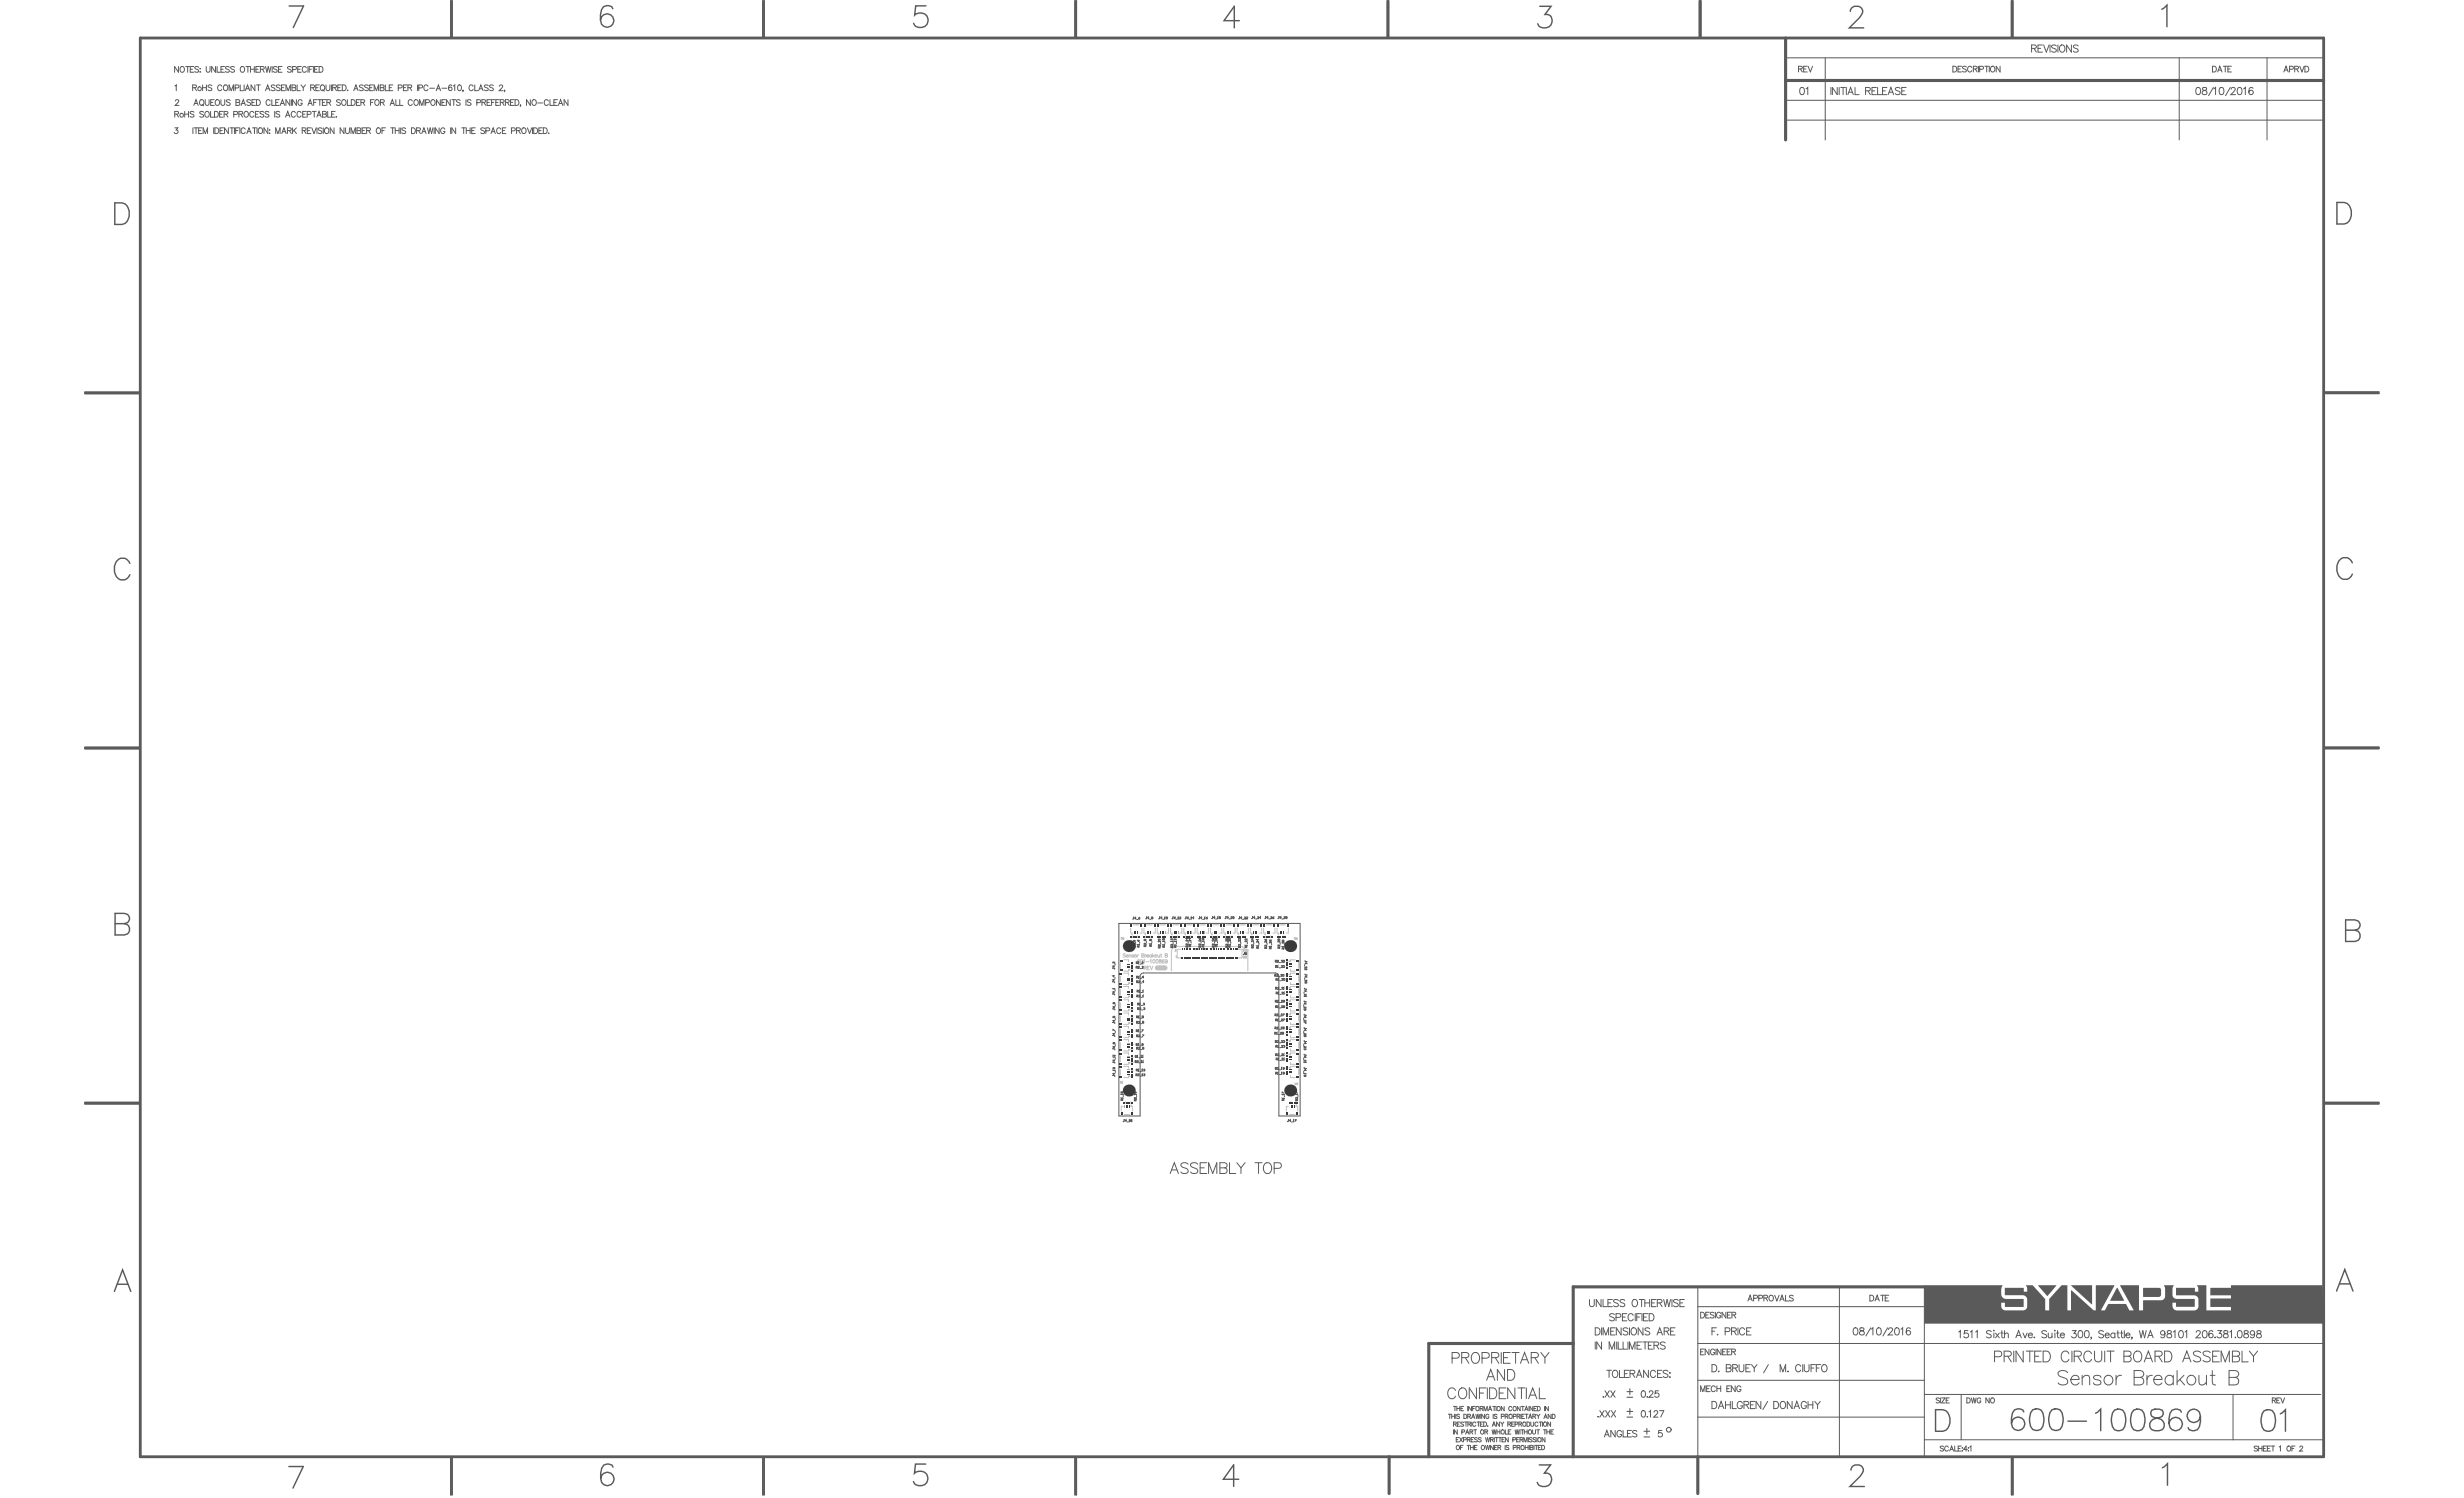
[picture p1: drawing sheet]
<svg xmlns="http://www.w3.org/2000/svg" width="2896mm" height="1761mm" viewBox="0 0 2896 1761" stroke-linecap="round" stroke-linejoin="round" font-family="sans-serif">
<g fill="none" stroke="#c0c0c0" stroke-width="1.18">
<path d="M1329 1091v6h2M1332 1087h7M1342 1091v6h-2M1344 1091v6h3M1348 1087h6M1358 1091v6h-3M1360 1091v6h2M1363 1087h7M1373 1091v6h-2M1376 1091v6h2M1379 1087h7M1389 1091v6h-2"/>
<path d="M1391 1091v6h3M1395 1087h6M1405 1091v6h-3M1407 1091v6h2M1410 1087h7M1420 1091v6h-2M1423 1091v6h2M1426 1087h7M1436 1091v6h-2M1438 1091v6h3M1442 1087h6M1452 1091v6h-3"/>
<path d="M1454 1091v6h2M1457 1087h7M1467 1091v6h-2M1470 1091v6h2M1473 1087h6M1483 1091v6h-2M1485 1091v6h2M1488 1087h7M1498 1091v6h-2M1501 1091v6h2M1504 1087h7M1514 1091v6h-2"/>
<path d="M1318 1104v-2v1l1-1v2M1320 1103h1l-1 1h1M1331 1100v2M1337 1100v2M1347 1100v2M1352 1100v2M1362 1100v2M1368 1100v2M1377 1119a7 7 0 0 1 6-7l77 1 6 6 1 22M1377 1119v22M1378 1100v2M1381 1116h1l-1 2h2"/>
<path d="M1384 1100v2M1388 1116h-4v10h4M1393 1100v2M1399 1100v2M1409 1100v2M1415 1100v2M1425 1100v2M1431 1100v2M1440 1100v2M1446 1100v2M1455 1116h5v10h-5M1456 1100v2"/>
<path d="M1461 1116l1 2h-1M1462 1100v2M1463 1116h2l-1 2h-1zM1466 1116h1v2h-2zM1472 1100v2M1478 1100v2M1487 1100v2M1493 1100v2M1503 1100v2M1509 1100v2M1521 1104v-2l1 1 1-1v2M1523 1103h2l-1 1h-1"/>
<path d="M1317 1132v6M1321 1128h5v2M1323 1122l-1-1-2 1 3 2-1 1-2-1M1324 1124h2a1.3 1.3 0 0 0-1-2 1.4 1.4 0 0 0-2 2 1.3 1.3 0 0 0 2 1l1-1M1326 1139v2h-5M1327 1123h2v2M1327 1122v3M1330 1139h2M1330 1133h2M1332 1123h-2l2 1v1l-2-1M1337 1122v3M1338 1122l-1 2"/>
<path d="M1339 1129v-1a1.8 1.8 0 0 0-2 2 1.8 1.8 0 0 0 2 1 1.3 1.3 0 0 0-1-1 1.3 1.3 0 0 0-1 1M1342 1123l3 1-1 1h-2v-4h3l-1 2M1344 1129l1-1v4M1345 1138l2-1v-1h-2v4M1346 1122v3M1346 1138l2 2M1347 1130h4M1347 1122l-1 2M1348 1124h2a1.3 1.3 0 0 0-1-2 1.4 1.4 0 0 0-2 2 1.3 1.3 0 0 0 2 1l1-1M1349 1138h1M1351 1136h-2v4h2M1352 1136l1 4 2-4"/>
<path d="M1352 1129l1-1v4M1353 1123a1.3 1.3 0 0 0-2 0 1.3 1.3 0 0 0 0 2 1.3 1.3 0 0 0 2-1M1353 1122v3M1354 1121v4M1355 1124l2 1M1356 1122l-2 2M1361 1122v3l2-1M1363 1128v1l2 2a1.4 1.4 0 0 1-1 1 1.4 1.4 0 0 1-2-1l3-2v-1zM1363 1122v3M1364 1122h1M1365 1121v3l1 1M1368 1129v-1a1.8 1.8 0 0 0-2 2 1.8 1.8 0 0 0 2 1 1.3 1.3 0 0 0 0-1 1.3 1.3 0 0 0-2 1"/>
<path d="M1369 1123l3 1v1h-3v-4h3l-1 2M1372 1129a1.3 1.3 0 0 1-2 1 1.3 1.3 0 0 1 0-2 1.3 1.3 0 0 1 2 1l-1 3-1-1M1382 1124h1v2M1382 1124h1M1463 1125h-2v-1h2v2h-2M1465 1125h-2l1-1h1v2h-2M1511 1136h2M1511 1130h2M1517 1139v2h5M1522 1128h-5v2M1526 1131v7M1317 1147v7"/>
<path d="M1321 1144h5v2M1321 1159h5v3M1326 1155v2h-5M1328 1155v1v-1M1330 1155h2M1330 1149h2M1511 1152h2M1511 1146h2M1517 1155v2h5M1522 1144h-5v2M1522 1159h-5v3M1526 1147v7"/>
<path d="M1317 1163v7M1317 1179v6M1321 1175h5v2M1326 1170v3h-5M1328 1171v1v-1M1330 1171h2M1330 1165h2M1511 1177h2M1511 1167h2M1511 1162h2M1517 1170v3h5M1522 1175h-5v2"/>
<path d="M1526 1163v6M1526 1178v7M1317 1194v7M1321 1191h5v2M1326 1186v2h-5M1328 1187h.1M1330 1196h2M1330 1186h2M1330 1180h2M1511 1199h2M1511 1193h2M1511 1183h2"/>
<path d="M1517 1186v2h5M1522 1191h-5v2M1526 1194v7M1317 1210v6M1321 1206h5v3M1326 1202v2h-5M1326 1217v3h-5M1328 1218h.1M1328 1202v1v-1M1330 1202h2M1330 1218h2M1330 1212h2"/>
<path d="M1511 1209h2M1511 1214h2M1517 1202v2h5M1517 1217v3h5M1522 1206h-5v3M1526 1210v6M1317 1226v6M1321 1222h5v2M1321 1238h5v2M1326 1233v2h-5M1328 1233v1v-1M1330 1233h2"/>
<path d="M1330 1227h2M1511 1240h2M1511 1230h2M1511 1224h2M1517 1233v2h5M1522 1222h-5v2M1522 1238h-5v2M1526 1225v7M1317 1241v7M1317 1257v6M1321 1253h5v3M1326 1249v2h-5"/>
<path d="M1328 1249v1v-1M1330 1259h2M1330 1249h2M1330 1243h2M1511 1255h2M1511 1246h2M1517 1249v2h5M1522 1253h-5v3M1526 1241v6M1526 1257v6M1317 1273v-2l1 1v-1v2M1319 1272l1 1h-1"/>
<path d="M1326 1264v3h-5M1328 1265h.1M1330 1264h2M1511 1261h2M1517 1264v3h5M1522 1275v-2l1 1v-1v2M1525 1274h-1l1-1v2M1323 1295v2M1329 1295v2M1517 1295v2M1523 1295v2M1320 1300h-2v6"/>
<path d="M1321 1310h7M1329 1300h2v6M1514 1300h-2v6M1515 1310h7M1523 1300h2v6"/>
<circle cx="1330" cy="1098" r=".3"/>
<circle cx="1346" cy="1098" r=".3"/>
<circle cx="1362" cy="1098" r=".3"/>
<circle cx="1377" cy="1098" r=".3"/>
<circle cx="1393" cy="1098" r=".3"/>
<circle cx="1409" cy="1098" r=".3"/>
<circle cx="1424" cy="1098" r=".3"/>
<circle cx="1440" cy="1098" r=".3"/>
<circle cx="1456" cy="1098" r=".3"/>
<circle cx="1471" cy="1098" r=".3"/>
<circle cx="1487" cy="1098" r=".3"/>
<circle cx="1502" cy="1098" r=".3"/>
<circle cx="1328" cy="1140" r=".3"/>
<circle cx="1335" cy="1124" r="1.4"/>
<circle cx="1342" cy="1130" r="1.9"/>
<circle cx="1356" cy="1130" r="1.9"/>
<circle cx="1359" cy="1124" r="1.4"/>
<circle cx="1360" cy="1130" r="1.9"/>
<circle cx="1515" cy="1130" r=".3"/>
<circle cx="1515" cy="1145" r=".3"/>
<circle cx="1515" cy="1161" r=".3"/>
<circle cx="1515" cy="1177" r=".3"/>
<circle cx="1515" cy="1192" r=".3"/>
<circle cx="1515" cy="1208" r=".3"/>
<circle cx="1515" cy="1239" r=".3"/>
<circle cx="1515" cy="1224" r=".3"/>
<circle cx="1515" cy="1255" r=".3"/>
<circle cx="1330" cy="1299" r=".3"/>
<circle cx="1524" cy="1299" r=".3"/>
</g>
<path d="M1360 1138h9" fill="none" stroke="#c0c0c0" stroke-width="6"/>
<g fill="none" stroke="#5a5a5a" stroke-width="1.18">
<path d="M1333 1078h-1v2h-1M1335 1079h-1l1-1v2M1340 1078l-2 1 1 1v-1h-1M1348 1078h-1l1 2h-2M1350 1079h-1l1-1v2M1354 1079h1M1354 1078h1a1.1 1.1 0 0 1 0 1 1.1 1.1 0 0 1-2 1zM1363 1078v2h-1M1366 1079h-2l1-1v2M1369 1078l1 2h-1M1371 1078h1v2h-1zM1379 1078h-1l1 2h-2"/>
<path d="M1381 1079h-1l1-1v2M1384 1078l1 2h-1M1386 1078h2l-2 2h2M1394 1078h-1l1 2h-1M1397 1079h-2l1-1v2M1400 1078v2M1403 1079h-1l1-1v2M1410 1078h-1l1 2h-1M1413 1079h-2l1-1v2M1416 1078v2M1419 1078l-1 1 1 1v-1h-1M1426 1077h-1v2h-1"/>
<path d="M1428 1079h-2l1-2v3M1431 1078l1 2h-1M1433 1077h1a1.1 1.1 0 0 1 0 2 1.1 1.1 0 0 1-1 0zM1433 1079h1M1441 1077h-1l1 2h-1M1444 1079h-2l1-2v3M1447 1078h1l-1 2h1M1449 1077l2 1-1 2-1-1zM1457 1078h-1l1 2h-1M1459 1079h-1l1-1v2M1463 1078h1l-1 2h1M1465 1078h1l-1 2h1"/>
<path d="M1472 1077v2h-1M1475 1079h-2l1-2v3M1478 1078h1l-1 2h1M1482 1079h-2l1-2v3M1488 1077h-1l1 2h-2M1490 1079h-1l1-2v3M1493 1078h2l-2 2h2M1497 1077l-1 2 1 1v-1h-1M1503 1077v2h-1M1506 1079h-2l1-2v3M1509 1078h1l-1 2h1M1512 1079h.1"/>
<path d="M1512 1077a1.1 1.1 0 0 1 1 2 1.1 1.1 0 0 1-2 0zM1315 1085h213v227h-25v-164a4 4 0 0 0-4-4h-155a4 4 0 0 0-4 4v164h-25zM1336 1081h1M1351 1080h2M1366 1080h2M1382 1080h2M1397 1080h2M1413 1080h2M1429 1080h1M1444 1080h2M1460 1080h2M1476 1080h1"/>
<path d="M1491 1080h2M1507 1080h1M1332 1105l1 2 1-1h-1v1M1334 1114v-1l-2-1v2h2M1334 1110v1l-1-1h-1v1M1334 1112v1M1335 1108v1M1337 1105l1 2 1-2h-1v2M1337 1111l2-1v1M1338 1113v-1h-1v1h2M1339 1112h-1M1339 1107v2"/>
<path d="M1345 1104h2a1.1 1.1 0 0 1-1 2 1.1 1.1 0 0 1-1-1zM1346 1104v1M1346 1113v-2h-1v2h2M1347 1109v1l-2-1v1M1347 1111l-1 1M1347 1106v2M1351 1104h2a1.1 1.1 0 0 1 0 2 1.1 1.1 0 0 1-2-1zM1351 1110l2-1v1M1352 1104v1M1353 1112v-1h-2v1h2M1353 1111h.1M1354 1106v2"/>
<path d="M1362 1104h1l1 1h-2zM1362 1107l2-1v1M1363 1114v-1h-2v1h3M1364 1110v2l-2-2-1 1 1 1M1364 1113h-1M1364 1108v1M1367 1111l2-1v1M1367 1107l2-1v1M1367 1103h1l1 1-2 1zM1368 1113v-1h-1l-1 1h3M1369 1112h-1M1369 1107v2"/>
<path d="M1376 1107l2-1v1M1378 1114v-1l-2-1v2h2M1378 1110v1l-1-1h-1v1M1378 1103v2l-1-2-1 1v1M1378 1112v1M1379 1108v1M1380 1111l2-1v1M1380 1107l2-1v1M1381 1113v-1h-1v1h2M1382 1103v2l-1-2-1 1v1M1382 1112l-1 1M1383 1108v1"/>
<path d="M1394 1106l2-1v1M1395 1103v1l-1-1h2M1395 1113v-1h-1v1h2M1396 1112h-1M1396 1109v2l-1-2-1 1v1M1396 1107v1M1398 1110h2M1398 1106l2-1v1M1398 1103v1l-1-1h3M1399 1113v-1l-1-1-1 2h3M1400 1111l-1 1M1400 1107v1"/>
<path d="M1409 1103l1 1 1-1h-1v1M1409 1106l2-1v1M1410 1113v-1h-1v1h2M1411 1109v2l-1-2-1 1v1M1411 1112h-1M1412 1107v2M1413 1103l1 2 1-2h-1v2M1413 1111l2-1v1M1413 1106h2M1414 1113v-1h-1v1h2M1415 1112h-1M1415 1107v2"/>
<path d="M1425 1103h2a1.1 1.1 0 0 1-1 1 1.1 1.1 0 0 1-1 0zM1425 1106l2-1v1M1426 1103v1M1426 1113v-1h-1v1h2M1427 1109v2l-1-2-1 1v1M1427 1112h-1M1428 1107v2M1429 1103h1a1.1 1.1 0 0 1 0 1 1.1 1.1 0 0 1-2 0zM1429 1110h1M1429 1106l1-1v1M1429 1103v1M1430 1113v-1l-1-1-1 2h2"/>
<path d="M1430 1111v1M1431 1107v2M1441 1103h2v1h-2zM1442 1114v-2h-1v2h2M1443 1110v1l-2-1v1M1443 1105v2l-2-2v2M1443 1112l-1 1M1443 1107v2M1444 1103h2v1h-2zM1444 1111l2-1v1M1445 1113v-1h-1v1h2M1446 1105v2l-1-2h-1v2"/>
<path d="M1446 1112h-1M1447 1107v2M1457 1114v-1l-1-1v2h2M1458 1112l-1 1M1458 1110v1l-2-1v1M1458 1105v2l-2-2v1v1M1458 1103v1l-2-1v1M1458 1108v1M1463 1120h-1v2h-1M1464 1111h2M1465 1114v-1l-1-1-1 2h3M1465 1120h-1v1h1v1h-1"/>
<path d="M1466 1112l-1 1M1466 1106v1l-2-1h-1l1 1M1466 1103v2l-2-2-1 1 1 1M1466 1108v2M1472 1103v2l-1-1h2M1472 1114v-1h-1v1h2M1473 1110v2l-1-2-1 1v1M1473 1106v1l-1-1h-1v1M1473 1113h-1M1474 1108v1M1477 1112l2-1v1M1478 1104v2l-1-2h2"/>
<path d="M1478 1114v-1h-1v1h2M1479 1106v2l-1-2-1 1v1M1479 1113l-1 1M1480 1109v1M1486 1104l2 1 1-1h-1v1M1488 1115v-1l-1-1-1 2h3M1489 1113l-1 1M1489 1111v1l-2-1h-1l1 1M1489 1106v2l-2-2-1 1 1 1M1489 1109v1M1492 1105l1 1 1-1h-1v1M1492 1113l2-1v1"/>
<path d="M1493 1115v-1h-1v1h2M1494 1107v2l-1-2h-1v2M1494 1114h-1M1495 1109v2M1502 1104h2a1.1 1.1 0 0 1-1 1 1.1 1.1 0 0 1-1 0zM1503 1104v1M1503 1114v-1h-1v1h2M1504 1111v1l-1-1h-1v1M1504 1106v1l-1-1h-1v1M1504 1113l-1 1M1505 1108v2M1507 1105h2a1.1 1.1 0 0 1-1 2 1.1 1.1 0 0 1-1-1z"/>
<path d="M1507 1113l2-1v1M1508 1105v1M1508 1115v-1h-1v1h2M1509 1114l-1 1M1509 1107v2l-1-2-1 1v1M1510 1110v1M1308 1138h2v1M1309 1135v2l-1-1h2M1310 1131v1l-1-1h-1v1M1311 1133v1M1335 1137h2l-1-1h-1v2M1335 1132h2v-2h-2v3"/>
<path d="M1336 1137l1 1M1336 1132l1 1M1338 1136h1l-1 2h1M1338 1131l1 2h-1M1340 1133h1M1340 1138h1M1342 1131h2l-2 2h2M1342 1136h2l-2 2h2M1499 1130h1v-1h-1v2M1499 1136h2l-1-1h-1v2M1500 1130v1M1500 1136l1 1"/>
<path d="M1501 1129h2l-2 2h2M1502 1135v2M1503 1138h2M1504 1131h1M1506 1135h1v1v1h-1M1506 1129h1v1v1h-1M1508 1135h2l-2 2h2M1508 1129h2l-2 2h2M1533 1134v1M1534 1133h2l-1-2v2M1534 1129v1h2v1M1534 1136v2l1-1 1 1v-2"/>
<path d="M1536 1138v2l-2-2v2M1308 1154h2v1M1309 1151v2l-1-1h2M1309 1147v1l-1-1h2M1310 1149v1M1336 1149h1v-2h-1v3M1336 1154h1v-1h-1v2M1337 1149v1M1337 1154v1M1338 1153h2l-2 2h2M1338 1148l1 2h-1M1340 1150h2"/>
<path d="M1340 1155h2M1344 1149h-2l2-2v3M1344 1154h-1l1-1v2M1498 1147l2-1-1-1h-1v3M1499 1147l1 1M1500 1152l1-1v-1h-1v2M1500 1152h1M1501 1146h1l-1 2h1M1502 1150l1 2h-1M1503 1148h1M1504 1153h1M1505 1146h2h-1l1 1h-2"/>
<path d="M1506 1150h2l-1 1 1 1h-2M1508 1145l1 1v2l-1-1zM1509 1150h1v2h-1zM1533 1149v2M1534 1148h2l-1-1v2M1534 1145v1h2M1534 1152v1h1h1v-1M1534 1154h2v1l-2 1zM1308 1168v1l2-1v2M1308 1163l2-1v1M1309 1166v1l-1-1h2M1311 1163v2"/>
<path d="M1336 1171h1l1-1-2-1v3M1336 1165h2v-1h-2v2M1337 1171l1 1M1337 1165l1 1M1338 1170h2l-2 2h2M1339 1164l1 2h-1M1339 1179l1 2h-1M1341 1167h1M1341 1172h1M1343 1164l1 2h-1M1343 1170l1 2h-1M1344 1179h1l-1 1 1 1h-1"/>
<path d="M1499 1177h1v-1h-1v2M1499 1162h2l-1-2h-1v3M1500 1177v1M1500 1168l1-1v-1h-1v2M1500 1162l1 1M1501 1168h.1M1501 1176h2l-2 2h2M1502 1161h1l-1 2h1M1502 1166l1 2h-1M1504 1178h1M1504 1163h1M1504 1169h2"/>
<path d="M1506 1176h1l-1 2h1M1506 1161h2l-1 1h1h-2M1506 1166h2l-1 1 1 1h-2M1509 1161v2M1509 1166l1 2h-1M1510 1177l-2-1h1h1v2h-2M1533 1166v2M1533 1180h2l-1-1v1M1533 1165h2l-1-1v1M1533 1171v1l2-1M1533 1176v2l2-1v1M1533 1161v2l2-1v1"/>
<path d="M1533 1168v2l1-1 1 1v-2M1308 1195v1h1v-1h1v1M1308 1186h2v1M1308 1180v-1h1h1v1M1309 1199v2l-1-1h2M1309 1183v2l-1-1h2M1311 1181v1M1311 1197v1M1336 1196l1-1v-1h-1v2M1337 1196h.1M1337 1181l2-1-1-1h-1v2M1337 1186h2l-1-2h-1v3"/>
<path d="M1338 1181h1M1338 1186l1 1M1338 1194l1 2h-1M1339 1185h2l-2 2h2M1340 1197h2M1341 1182h2M1342 1187h1M1344 1194h-2v1h2v1h-2M1344 1185h2l-1 1h1h-2M1499 1193h1v-1h-1v2M1499 1199h2l-1-1h-1v2M1499 1184l2-1-1-1h-1v2"/>
<path d="M1499 1193l1 1M1500 1199l1 1M1500 1184h1M1501 1192h1l-1 2h1M1502 1198v2M1502 1182v2M1503 1194h2M1504 1185h1M1506 1192h1l-1 2h1M1506 1198h1l-1 2h1M1506 1182h1l-1 2h1M1508 1192h1l-1 2"/>
<path d="M1508 1198h2l-2 2M1510 1183h-2l1-1h1v2h-2M1532 1181v2M1532 1197v1M1533 1196h2l-1-2v2M1533 1186v1h2v-1h-1v1M1533 1192v1h2v1M1535 1199v2l-2-2v2M1535 1183v2l-2-2v2M1308 1202h2v1M1308 1217v1l2-1v1M1308 1211v-1l2 1"/>
<path d="M1309 1214v2l-1-1h2M1311 1212v2M1335 1212l2-1v-1h-2v3M1336 1218l1-1v-1h-1v3M1336 1202h1v-2h-1v3M1336 1212l1 1M1337 1218v1M1337 1202v1M1338 1211l1 2h-1M1338 1217h2l-2 2h2M1338 1201h2l-2 2h2M1340 1213h1"/>
<path d="M1340 1219h2M1340 1203h2M1342 1210h2l-2 3M1343 1216h1l-1 3M1344 1200h-1v2h1v1l-1-1M1498 1215l2-1-1-1h-1v3M1499 1209l1-1v-1h-1v2M1499 1215l1 1M1499 1209h1M1501 1214v2M1501 1208h1l-1 1h1M1502 1216h2"/>
<path d="M1503 1210h2M1504 1200h1M1505 1214h1l-1 2h1M1506 1208h1l-1 1h1M1509 1213h-2v1h2l-1 2-1-1M1509 1207h-1v1h1v1h-1M1532 1212v2M1533 1211h2l-1-1v2M1533 1201l2 2v-2M1533 1208v1l2-1v1M1533 1217v2l1-1v-1h1v2M1535 1215v1l-2-1v1"/>
<path d="M1308 1232v1h2v1M1309 1230v2l-1-1h2M1309 1225v2h-1v-2h2v2M1311 1228v1M1335 1228h2l-1-1h-1v2M1336 1233l1-1v-1h-1v2M1336 1228l1 1M1337 1233h.1M1338 1227v2M1338 1231h2l-2 2h2M1340 1229h1M1340 1234h2"/>
<path d="M1343 1228l-1-1h1v2h-1M1344 1232h-1v-1h1v2h-1M1499 1225l1-1v-1h-1v2M1500 1230h1v-1h-1v2M1500 1225h.1M1500 1230l1 1M1501 1223h2l-2 2h2M1502 1239h1l-1 2h1M1502 1229l1 2h-1M1504 1226h1M1504 1231h1M1506 1223h1l-1 2h1"/>
<path d="M1506 1229h2l-2 2h2M1506 1239h2l-2 2h2M1508 1223h2l-1 1 1 1h-2M1508 1229h2l-1 1 1 1h-2M1509 1239v2M1532 1228v1M1533 1226h2l-1-1v2M1533 1232v2l1-1 1 1v-2M1533 1223v1h2v1M1533 1239v1h2v1M1535 1230v1l-2-1v1M1308 1248v1h2v1"/>
<path d="M1308 1256v-1l1 1 1-1v1M1308 1258h2M1308 1243l2-1v1M1308 1241l2-1v1M1309 1246v1l-1-1h2M1311 1243v2M1311 1259v2M1334 1248h2l-1-1h-1v2M1334 1242h2l-1-1h-1v2M1335 1248l1 1M1335 1242l1 1M1335 1258h2v-1h-2v2"/>
<path d="M1336 1258l1 1M1336 1247h2l-2 2h2M1337 1241v2M1338 1257l1 2h-1M1339 1243h1M1339 1249h1M1340 1259h1M1341 1241l1 2h-1M1341 1247l1 2h-1M1342 1257l1 2h-1M1343 1241l1 2h-1M1343 1247l1 2h-1"/>
<path d="M1344 1257h2l-1 1 1 1h-2M1499 1256h1v-1h-1v2M1499 1240h2l-1-2h-1v3M1500 1256v1M1500 1245h1v-1h-1v2M1500 1240l1 1M1501 1245v1M1501 1255h2l-2 2h2M1502 1244l1 2h-1M1504 1257h1M1504 1241h2M1504 1246h2"/>
<path d="M1506 1255l1 2h-1M1506 1244h2l-2 2h2M1509 1244l1 2h-1M1509 1256l-1-1h1v2h-1M1532 1244v1M1532 1259v2M1533 1258h2l-1-1v1M1533 1242h2l-1-1v2M1533 1248v1l2-1M1533 1255v1l2-1v1M1535 1246v2l-2-2v2M1308 1264v1l2-1v1"/>
<path d="M1309 1261v2l-1-1h2M1335 1264l2-1-1-1h-1v2M1336 1264h1M1337 1263h2l-2 1h2M1340 1265h1M1342 1263l1 1h-1M1344 1263h2h-1l1 1h-2M1499 1262l2-1-1-1h-1v3M1500 1262l1 1M1502 1261v2M1504 1263h1M1506 1261l1 2h-1"/>
<path d="M1509 1261h-1v-1l1 1v1h-1M1533 1262h2M1533 1264v1h2v-1h-1v1M1317 1283v2h2v-2l1 1-1 1M1318 1291l2-1v1M1318 1287l2-1v1M1319 1293v-1h-1l-1 1h3M1320 1292l-1 1M1320 1287v2M1333 1283v2h1v-2l1 1v1M1334 1287l1-1v1M1335 1294v-1l-1-1-1 2h2"/>
<path d="M1335 1292v1M1335 1290v2l-1-2h-1l1 2M1336 1288v1M1507 1285v-2l2 2M1507 1291l2-1v1M1507 1287l2-1v1M1508 1294v-2h-1v2h2M1509 1292l-1 1M1510 1288v1M1523 1285v-2l2 2M1523 1287l2-1v1M1524 1294v-1l-1-1v2h2"/>
<path d="M1525 1290v1l-1-1h-1v1M1525 1292l-1 1M1525 1288v1M1322 1316h-1v2h-1M1324 1317h-2l1-1v2M1325 1319h1M1327 1316l1 2h-1M1330 1316h-1v1h1v1h-1M1515 1316h-1v2h-1M1517 1317h-2l2-1v2M1518 1319h1M1520 1316l1 2h-1"/>
<path d="M1522 1316h2l-2 2"/>
</g>
<g fill="#5a5a5a">
<path d="M2488 1514h1l7 15h-16z"/>
<path d="M2396 1511h21l-11 12z"/>
<path d="M2434 1511h25v22z"/>
<path d="M2519 1514h19l2 2v7l-3 1h-18z"/>
<path d="M2262 1511h91l-1 4v6a6 6 0 0 0 5 6h21v9h-21l-1-5h-4v4a5 5 0 0 0 6 5h20a5 5 0 0 0 5-5v-8a5 5 0 0 0-6-5h-21v-8h22l1 4h4l-1-4-1-3h8l15 16v13h4l1-13 14-16h7v29h4l1-23 26 23h2l1-29h21l-16 29h5l4-7h21l4 7h5l-16-29h22v29h5v-12h21a5 5 0 0 0 5-4v-10l-1-3h11l-2 3v9a5 5 0 0 0 5 4h21v9h-21l-1-5h-4v4a5 5 0 0 0 6 5h20a5 5 0 0 0 5-6v-7a5 5 0 0 0-5-4l-21-1v-8h21l1 4h4v-4l-2-3h11v29h29v-4h-24v-10h24v-3l-24-1v-8h24v-3h108l1 45h-469z"/>
</g>
<g fill="none" stroke="#5a5a5a" stroke-width="1.18">
<path d="M2388 57l5-1v-1v-1l-5-1v8M2391 57l2 4M2395 57h3M2400 53h-5v8h5M2402 53l3 8 3-8M2409 53v8M2417 54l-2-1-4 1 1 2 4 2 1 1v1l-2 1-4-1M2419 53v8M2422 53a4 4 0 0 1 5 4 4 4 0 0 1-5 4l-2-3 1-3zM2435 53v8l-6-8v8M2442 54l-2-1-3 1 1 2 4 2v1v1l-2 1-3-1M210 78v7l-5-7v7"/>
<path d="M213 79a3 3 0 0 1 4 3 3 3 0 0 1-4 3l-1-3zM218 78h5M221 78v7M228 78h-4v7h4M233 79l-1-1-3 1 1 2 3 2v1l-1 1-3-1M242 78v5l2 2 3-1v-6M253 78v7l-4-7v7M255 78v7h4M264 78h-4v7h4M270 79l-2-1-3 1 1 2 4 2v1l-2 1-3-1M276 79l-2-1-3 1 1 2 4 2v1l-2 1-3-1M284 79a3 3 0 0 1 4 3 3 3 0 0 1-4 3l-2-3z"/>
<path d="M289 78h5M291 78v7M294 78v7M299 78v7M305 78h-4v7h4M312 78l2 7 1-7 2 7 2-7M320 78v7M326 79l-2-1-3 1 1 2 4 2v1l-2 1-3-1M331 78h-4v7h4M342 79l-1-1-3 1 1 2 3 2v1l-1 1-3-1M354 78h-4v7h4M360 80a2.5 2.5 0 0 0-3-2 2.5 2.5 0 0 0-2 3v1a2.5 2.5 0 0 0 2 3 2.5 2.5 0 0 0 3-2"/>
<path d="M362 78v7M368 78h-5v7M368 78v7M374 78h-4v7h4M375 78h2a4 4 0 0 1 3 4 4 4 0 0 1-3 3h-2zM2100 68h-1h632M2124 78h-4v7h4M2125 78l3 7 2-7M2145 68v96M2295 78h2a4 4 0 0 1 3 3 4 4 0 0 1-3 4h-2zM2305 78h-4v7h4M2311 79l-2-1-2 1v1l4 3v1l-2 1-2-1"/>
<path d="M2317 79a2.5 2.5 0 0 0-2-1 2.5 2.5 0 0 0-2 2v2a2.5 2.5 0 0 0 2 3 2.5 2.5 0 0 0 2-2M2325 78v7M2333 78h4M2335 78v7M2338 78v7M2341 78a3 3 0 0 1 4 3 3 3 0 0 1-4 3l-2-2zM2351 78v7l-5-7v7M2561 68v96M2600 78h3a4 4 0 0 1 2 3 4 4 0 0 1-2 4h-3zM2613 78h5M2615 78v7M2623 78h-5v7h5"/>
<path d="M2664 68v96M2703 78l3 7 2-7M2709 78h2a4 4 0 0 1 3 3 4 4 0 0 1-3 4h-2zM224 81h2M235 80v1zM235 84v1zM238 100v7M243 100v7M260 81h2M282 100v7h4M287 100v7M294 81h5"/>
<path d="M300 100v7l-5-7v7M301 81h2M301 100h5M304 100v7M306 81h4v-2l-4-1v7M308 81l3 4M327 81h3M335 100h-4v7h4M344 82l4-1v-2l-4-1v7M349 100v7h4M350 81h3M354 100l2 3v4"/>
<path d="M359 100l-3 3M363 81h3M370 81h2M375 100h-4v7h4M383 100v5l2 2 2-1 1-6M390 100v7M401 100h-4v7h4M402 100h3a4 4 0 0 1 2 3 4 4 0 0 1-2 4h-3zM439 100h-5v7h5M453 100v7h4M462 100h-5v7h5M478 100h-4v7h4"/>
<path d="M491 100v7M558 100v7h4M2114 81h4v-2l-4-1v7M2116 81l2 4M2120 81h2M2301 81h3M2319 81h4v-2l-4-1v7M2322 81l2 4M2327 81h4v-2l-4-1v7M2606 85l3-7 3 7M2607 82h4M2618 81h3"/>
<path d="M2684 85l3-7 2 7M2685 82h3M2691 81h4v-2l-4-1v7M2697 81h4v-2l-4-1v7M2699 81l2 4M206 101l1-1v7M206 119l1-2 3 1-1 3-3 3h4M226 103h4l1-3h-5v7M229 103l2 4M235 118l1-1a3 3 0 0 1 4 4 3 3 0 0 1-4 3l-1-3zM238 103h5M241 117v5l2 2 2-1 1-6"/>
<path d="M249 101l-2-1-3 1 1 1 4 3v1l-2 1-3-1M252 117h-4v7h4M254 118v-1a3 3 0 0 1 4 4 3 3 0 0 1-4 3l-1-3zM260 117v5l2 2 2-1v-6M261 101a2.5 2.5 0 0 0-3-1 2.5 2.5 0 0 0-2 2v2a2.5 2.5 0 0 0 2 3 2.5 2.5 0 0 0 3-2M264 100a3 3 0 0 1 4 3 3 3 0 0 1-4 3l-1-2zM269 107v-7l3 7 2-7v7M271 118l-2-1-3 1 1 2 4 2v1l-2 1-3-1M276 103h4l1-3h-5v7M288 107l3-7 2 7M289 104h4M295 118l-2-1-3 1 1 2 4 2v1l-2 1-3-1"/>
<path d="M300 117h-4v7h4M301 117h3a4 4 0 0 1 2 4 4 4 0 0 1-2 3h-3zM312 107l3-7 2 7M313 104h3M318 119a2.5 2.5 0 0 0-3-2 2.5 2.5 0 0 0-2 3v1a2.5 2.5 0 0 0 2 3 2.5 2.5 0 0 0 3-2M319 117v7h4M323 101l-1-1-3 1v1l4 3v1l-1 1-3-1M328 117h-4v7h4M329 101l-1-1-3 1v1l4 3v1l-1 1-3-1M331 103h2M336 107v-7l3 7 2-7v7M341 117v7l-5-7v7"/>
<path d="M342 117v7M346 103l1-1v-2h-4v7h3l2-2-1-1-4-1M348 117v7l-4-7v7M355 119a2.5 2.5 0 0 0-3-2 2.5 2.5 0 0 0-2 3v1a2.4 2.4 0 0 0 3 3 2.4 2.4 0 0 0 2-3h-2M365 103h4v-3h-4v7M367 103l3 4M371 103h3M373 117h-4v7M374 117h4M376 117v7M378 100a3 3 0 0 1 4 3 3 3 0 0 1-4 3l-2-2zM379 105l2 2"/>
<path d="M383 117h-4v7h4M391 103h4v-3h-4v7M393 103l2 4M397 103h3M400 118l-2-1-2 1v2l4 2v1l-2 1-2-1M402 118l1-1a3 3 0 0 1 4 4 3 3 0 0 1-4 3l-1-3zM408 117v7h4M409 106v1zM413 117h2a4 4 0 0 1 2 4 4 4 0 0 1-2 3h-2zM416 107l2-7 3 7M417 104h3M423 117h-4v7h4"/>
<path d="M427 101l-2-1-3 1 1 1 4 3v1l-2 1-3-1M433 101l-2-1-3 1 1 1 4 3v1l-2 1-3-1M434 103h3M440 117h-4v7M440 107v-7l2 7 3-7v7M441 118l1-1a3 3 0 0 1 4 4 3 3 0 0 1-4 3l-2-3zM450 103l1-1v-2h-4v7h3l1-2v-1l-4-1M457 103h3M465 117v7h4M468 103h4v-3h-4v7M470 117v7h4M474 103h3"/>
<path d="M479 103h4l1-3h-5v7M482 103l2 4M485 119a2.5 2.5 0 0 0-3-2 2.5 2.5 0 0 0-2 3v1a2.5 2.5 0 0 0 2 3 2.5 2.5 0 0 0 3-2M487 118l1-1a3 3 0 0 1 4 4 3 3 0 0 1-4 3l-2-3zM492 103h4v-3h-4v7M503 101a2.5 2.5 0 0 0-3-1 2.5 2.5 0 0 0-2 2v2a2.5 2.5 0 0 0 2 3 2.5 2.5 0 0 0 3-2M505 104h6M507 118l1-1a3 3 0 0 1 4 4 3 3 0 0 1-4 3l-2-3zM513 107l2-7 3 7M514 104h3M517 117l1 7-5-7v7M519 104h6"/>
<path d="M524 117h-5v7h5M529 117v7l-4-7v7M531 117h5M531 101v-1a3 3 0 0 0-4 3 3 3 0 0 0 2 4 2.1 2.1 0 0 0 2-2 2.1 2.1 0 0 0-2-3 2.1 2.1 0 0 0-2 2M533 101l1-1v7M533 117v7M539 100a3 3 0 0 1 4 3 3 3 0 0 1-3 4l-2-2v-2zM541 118l-2-1-3 1 1 2 4 2v1l-2 1-3-1M544 106v2M548 117v7M554 118l-2-1-3 1 1 2 4 2v1l-2 1-3-1M556 101a2.5 2.5 0 0 0-3-1 2.5 2.5 0 0 0-2 2v2a2.5 2.5 0 0 0 2 3 2.5 2.5 0 0 0 3-2"/>
<path d="M563 107l2-7 3 7M564 104h3M574 101l-2-1-3 1 1 1 4 3v1l-2 1-3-1M577 117h-5v7h5M580 101l-2-1-3 1 1 1 4 3v1l-2 1-3-1M582 117h-4v7M587 117h-4v7h4M587 101l1-1 3 1-1 2-3 4h4M593 106v2M604 117h-4v7h4M605 117h3a4 4 0 0 1 2 4 4 4 0 0 1-2 3h-3zM623 117v7l-4-7v7"/>
<path d="M626 118v-1a3 3 0 0 1 4 4 3 3 0 0 1-4 3l-1-3zM644 119a2.5 2.5 0 0 0-2-2 2.5 2.5 0 0 0-2 3v1a2.5 2.5 0 0 0 2 3 2.5 2.5 0 0 0 2-2M646 117v7h4M655 117h-4v7h4M668 117v7l-5-7v7M2100 118h-1h632M2116 103a2.7 2.7 0 0 1 4 1l1 2a4 4 0 0 1-3 5 5 5 0 0 1-2-8zM2123 104l2-1v8M2152 103v8M2159 103v8l-5-8v8M2162 103v8M2163 103h6"/>
<path d="M2166 103v8M2170 103v8M2172 111l3-8 3 8M2173 108h4M2180 103v8h5M2193 107l4-1 1-1v-1l-5-1v8M2195 107l3 4M2200 107h3M2205 103h-5v8h5M2207 103v8h5M2213 107h3M2218 103h-5v8h5"/>
<path d="M2219 111l3-8 4 8M2220 108h4M2233 104l-2-1-3 1v2l4 2 1 1v1l-2 1-3-1M2235 107h3M2240 103h-5v8h5M2582 103a2.7 2.7 0 0 1 4 1v2a4 4 0 0 1-3 5 5 5 0 0 1-1-8zM2589 103v3h2a2.4 2.4 0 0 1 3 3 2.4 2.4 0 0 1-2 2h-3l-1-1a4 4 0 0 1 5-4v-2a3 3 0 0 0-4-1zM2601 103l-5 9M2602 104l2-1v8M2609 103a2.7 2.7 0 0 1 4 1l1 2a4 4 0 0 1-3 5 5 5 0 0 1-2-8zM2621 103l-5 9M2622 105l2-2h1l2 1-1 3-4 4h6"/>
<path d="M2631 103a2.7 2.7 0 0 1 4 1v2a4 4 0 0 1-3 5 5 5 0 0 1-1-8zM2637 104l2-1v8M2648 104v-1a2.7 2.7 0 0 0-4 1 5 5 0 0 0 2 7 2.6 2.6 0 0 0 2-2 2.6 2.6 0 0 0-2-3 2.6 2.6 0 0 0-3 2M205 134h4l1-2-5-1v7M208 134l2 4M217 131v7M217 134h5M222 131v7M228 124l2-7 3 7M228 132l-2-1-3 1 1 2 4 2v1l-2 1-3-1M229 122h3M237 123l2 2"/>
<path d="M239 132l-1-1-3 1v2l4 2v1l-1 1-3-1M241 132l1-1a3 3 0 0 1 4 3 3 3 0 0 1-4 3l-1-2zM247 131v7h4M248 120h2M252 131h2a4 4 0 0 1 3 3 4 4 0 0 1-3 4h-2zM258 134h3M262 131h-4v7h4M263 134h4l1-2-5-1v7M266 134l2 4M275 134h4v-2l-4-1v7M280 120h2v-2l-5-1v7h3l2-1v-2l-5-1M281 134h4v-2l-4-1v7"/>
<path d="M283 134l2 4M283 124l3-7 3 7M284 122h4M287 132l1-1a3 3 0 0 1 4 3 3 3 0 0 1-4 3l-1-2zM296 120h3M298 133a2.5 2.5 0 0 0-3-2 2.5 2.5 0 0 0-2 3v1a2.5 2.5 0 0 0 2 3 2.5 2.5 0 0 0 3-2M300 134h3M304 131h-4v7h4M310 132l-2-1-2 1v2l4 2v1l-2 1-2-1M316 132l-2-1-2 1v2l4 2v1l-2 1-2-1M323 131v7M324 120h3"/>
<path d="M329 132l-2-1-3 1 1 2 4 2v1l-2 1-3-1M329 124l3-7 3 7M330 122h4M336 138l2-7 3 7M337 135h3M347 133a2.5 2.5 0 0 0-3-2 2.5 2.5 0 0 0-2 3v1a2.5 2.5 0 0 0 2 3 2.5 2.5 0 0 0 3-2M354 133a2.5 2.5 0 0 0-3-2 2.5 2.5 0 0 0-2 3v1a2.5 2.5 0 0 0 2 3 2.5 2.5 0 0 0 3-2M356 134h2M360 131h-4v7h4M361 134h4v-2l-4-1v7M362 124l2-7 3 7M363 122h3"/>
<path d="M367 131h5M369 120h2M369 131v7M372 138l3-7 3 7M373 135h4M379 120h2M379 134h3l2 1-1 2-4 1v-7l4 1v2h-1M384 120h4v-2l-4-1v7M385 131v7h4M386 120l3 4M390 134h2M394 131h-4v7h4"/>
<path d="M395 137v1zM419 120h2M424 120h4v-2l-4-1v7M426 120l3 4M436 120h2M447 120h4v-2l-4-1v7M449 120l3 4M459 124l2-7 3 7M459 122h4M493 124v-7l3 7 2-7v7M500 121l4-1v-2l-4-1v7M519 120h3"/>
<path d="M560 121l4-1 1-2-5-1v7M566 120h4l1-2-5-1v7M569 120l2 4M572 120h3M578 120h2M583 120h2M588 120h4v-2l-4-1v7M590 120l3 4M594 120h4v-2l-4-1v7M596 120l3 4M600 120h3M612 124h-1h1l-1 1"/>
<path d="M632 121h6M651 120h3M656 124l3-7 2 7M657 122h3M205 150h4l-2 3a2.2 2.2 0 0 1 2 3 2.2 2.2 0 0 1-4 0M227 150v7M228 150h5M230 150v7M233 153h3M238 150h-5v7h5M239 157v-7l2 7 3-7v7M251 150v7"/>
<path d="M253 150h2a4 4 0 0 1 2 4 4 4 0 0 1-2 3h-2zM259 153h2M263 150h-4v7h4M268 150v7l-4-7v7M270 150h5M273 150v7M276 150v7M277 153h3M281 150h-4v7M282 150v7M288 152a2.5 2.5 0 0 0-3-2 2.5 2.5 0 0 0-2 3v1a2.5 2.5 0 0 0 2 3 2.5 2.5 0 0 0 3-2M290 157l3-7 2 7"/>
<path d="M291 155h3M297 150h4M299 150v7M302 150v7M305 151a3 3 0 0 1 4 3 3 3 0 0 1-4 3l-1-3zM315 150v7l-5-7v7M317 153h.1M317 156v1zM324 157v-7l3 7 2-7v7M331 157l3-7 2 7M332 155h3M338 153h4v-2l-4-1v7"/>
<path d="M340 153l2 4M344 150v7M345 153l3 4M348 150l-4 5M355 153h4v-2l-4-1v7M357 153l3 4M361 153h3M365 150h-4v7h4M367 150l2 7 3-7M373 150v7M378 151l-1-1-3 1 1 2 3 2v1l-1 1-3-1M380 150v7"/>
<path d="M383 151a3 3 0 0 1 4 3 3 3 0 0 1-4 3l-2-3zM393 150v7l-5-7v7M404 150v7l-4-7v7M406 150v5l2 2 2-1 1-6M413 157v-7l2 7 3-7v7M420 153h2l2 2-1 2h-3v-7l4 1v1l-2 1M426 153h2M430 150h-4v7h4M431 153h4v-2l-4-1v7M433 153l2 4M444 151a3 3 0 0 1 3 3 3 3 0 0 1-3 3l-2-3zM449 153h3"/>
<path d="M453 150h-4v7M459 150h5M461 150v7M465 153h4M465 150v7M469 150v7M471 150v7M477 151l-2-1-3 1 1 2 4 2v1l-2 1-3-1M484 150h2a4 4 0 0 1 2 4 4 4 0 0 1-2 3h-2zM490 153h4v-2l-4-1v7M492 153l2 4M496 157l2-7 3 7"/>
<path d="M497 155h3M502 150l2 7 2-7 1 7 2-7M510 150v7M516 150v7l-4-7v7M523 152a2.5 2.5 0 0 0-3-2 2.5 2.5 0 0 0-2 3v1a2.4 2.4 0 0 0 2 3 2.4 2.4 0 0 0 3-3h-2M530 150v7M536 150v7l-5-7v7M543 150h4M545 150v7M548 153h5M548 150v7M553 150v7"/>
<path d="M554 153h3M559 150h-5v7h5M570 151l-2-1-3 1 1 2 4 2v1l-2 1-3-1M571 154l4-1v-2l-4-1v7M577 157l3-7 2 7M578 155h3M589 152a2.5 2.5 0 0 0-3-2 2.5 2.5 0 0 0-2 3v1a2.5 2.5 0 0 0 2 3 2.5 2.5 0 0 0 3-2M590 153h3M595 150h-5v7h5M601 154l4-1v-2l-4-1v7M607 153h4v-2l-4-1v7M609 153l3 4"/>
<path d="M614 151a3 3 0 0 1 4 3 3 3 0 0 1-4 3l-1-3zM620 150l2 7 3-7M626 150v7M627 150h3a4 4 0 0 1 2 4 4 4 0 0 1-2 3h-3zM633 153h3M637 150h-4v7h4M639 150h2a4 4 0 0 1 2 4 4 4 0 0 1-2 3h-2zM645 156v1zM2099 141h632M1375 1379l5-12 5 12M1377 1375h6M1396 1368a5 5 0 0 0-4-2 5 5 0 0 0-4 4l1 1 5 2a3 3 0 0 1 2 3 3 3 0 0 1-1 3 6 6 0 0 1-7-2"/>
<path d="M1408 1368a5 5 0 0 0-5-2 5 5 0 0 0-4 4l1 1 5 2a3 3 0 0 1 3 3 3 3 0 0 1-2 3 6 6 0 0 1-7-2M1411 1373h4M1418 1367h-7v12h7M1420 1379v-12l5 12 5-12v12M1434 1373h5a3 3 0 0 1 3 3 3 3 0 0 1-3 3h-5v-12h7a2.9 2.9 0 0 1 0 5l-2 1M1445 1367v12h7M1454 1367l5 6v6M1463 1367l-4 6M1475 1367h8M1479 1367v12M1486 1368a5 5 0 0 1 5-1 5 5 0 0 1 4 4 6 6 0 0 1-2 6 6 6 0 0 1-6 2 8 8 0 0 1-1-11zM1498 1373h5a3 3 0 0 0 3-3 3 3 0 0 0-3-3h-5v12"/>
<path d="M1995 1513v199M2162 1513v199M2262 1513v199M1868 1527v6a2.8 2.8 0 0 0 3 3 2.8 2.8 0 0 0 3-3v-6M1882 1527v9l-6-9v9M1884 1527v9h5M1890 1531h3M1895 1527h-5v9h5M1902 1529l-2-2-4 2 1 2 4 1 1 1v2l-2 1-4-1M1910 1529l-2-2-4 2 1 2 4 1 1 1v2l-2 1-4-1M1919 1529l1-1a4 4 0 0 1 5 4 4 4 0 0 1-5 3l-2-2zM1927 1527h5"/>
<path d="M1929 1527v9M1933 1531h6M1933 1527v9M1939 1527v9M1941 1531h3M1946 1527h-5v9h5M1948 1531h5v-1v-2l-5-1v9M1951 1531l2 5M1955 1527l2 9 2-9 2 9 2-9M1965 1527v9M1972 1529l-2-2-3 2 1 2 4 1v1v2l-2 1-3-1M1974 1531h4"/>
<path d="M1980 1527h-6v9h6M1995 1536h267M2054 1529l3-7 2 7M2055 1527h4M2061 1526h4v-3l-4-1v7M2067 1526h4v-3l-4-1v7M2073 1526l4-1v-2l-4-1v7M2075 1526l3 3M2080 1523a3 3 0 0 1 4 3 3 3 0 0 1-4 3l-1-2zM2086 1522l2 7 3-7M2092 1529l2-7 3 7M2093 1527h3"/>
<path d="M2099 1522v7h3M2108 1523l-2-1-3 1 1 2 4 2v1l-2 1-3-1M2198 1522h2a4 4 0 0 1 2 4 4 4 0 0 1-2 3h-2zM2204 1529l2-7 3 7M2205 1527h3M2210 1522h5M2213 1522v7M2216 1526h2M2220 1522h-4v7h4M1897 1545l-2-1-3 1 1 2 4 2v1v1l-2 1-3-1M1899 1548h5l1-1v-2l-6-1v8M1907 1548h3"/>
<path d="M1912 1544h-5v8h5M1920 1546a3 3 0 0 0-4-2 3 3 0 0 0-3 3v2a3 3 0 0 0 3 3 3 3 0 0 0 4-2M1922 1544v8M1924 1548h3M1929 1544h-5v8M1930 1544v8M1932 1548h3M1937 1544h-5v8h5M1938 1544h3a5 5 0 0 1 3 4 5 5 0 0 1-3 4h-3zM1999 1542h2a4 4 0 0 1 2 4 4 4 0 0 1-2 3h-2zM2005 1546h2M2009 1542h-4v7h4"/>
<path d="M2015 1543l-2-1-3 1 1 2 4 2v1l-2 1-3-1M2016 1542v7M2022 1544a2.5 2.5 0 0 0-2-2 2.5 2.5 0 0 0-2 3v2a2.4 2.4 0 0 0 2 2 2.4 2.4 0 0 0 2-2h-1M2028 1542v7l-4-7v7M2030 1546h3M2034 1542h-4v7h4M2036 1546l3-1 1-2-4-1v7M2038 1546l2 3M1875 1561h3a5 5 0 0 1 3 4 5 5 0 0 1-3 4h-3zM1875 1577v9M1882 1577v9l-5-9v9M1882 1561v8"/>
<path d="M1884 1569v-8l3 8 4-8v8M1893 1565h3M1898 1561h-5v8h5M1900 1577v9M1902 1577v9h5M1905 1561v8l-5-8v8M1908 1577v9h4M1913 1562l-2-1-3 1v2l4 1 1 2v1l-2 1-3-1M1913 1577v9M1915 1561v8M1918 1562l1-1a4 4 0 0 1 5 4 4 4 0 0 1-5 4l-2-3zM1929 1577h-5v9h5"/>
<path d="M1931 1577h5M1931 1561v8l-6-8v8M1933 1577v9M1939 1562l-2-1-4 1 1 2 4 1 1 2v1l-2 1-4-1M1943 1577h-6v9h6M1947 1569l4-8 3 8M1949 1566h4M1956 1565l5-1 1-1-1-2h-5v8M1957 1579l-2-2-4 2 1 2 4 1 1 1v2l-2 1-4-1M1959 1565l3 4M1963 1565h4M1969 1561h-6v8h6"/>
<path d="M1995 1579h736M2012 1565h3M2017 1561h-5v8M2019 1568v1zM2028 1565h4l1-2v-2h-5v8M2035 1565l5-1 1-1-1-2h-5v8M2038 1565l3 4M2043 1561v8M2050 1563a3 3 0 0 0-3-2 3 3 0 0 0-3 3v2a3 3 0 0 0 3 3 3 3 0 0 0 3-2M2053 1565h3M2058 1561h-5v8h5M2179 1561a2.7 2.7 0 0 1 4 1l1 2a4 4 0 0 1-4 5 5 5 0 0 1-1-8z"/>
<path d="M2186 1561v2l3 1a2.4 2.4 0 0 1 2 3 2.4 2.4 0 0 1-2 2h-3l-1-1a4 4 0 0 1 5-5l1-1a3 3 0 0 0-5-1zM2199 1561l-6 9M2199 1562l2-1v8M2207 1561a2.7 2.7 0 0 1 4 1v2a4 4 0 0 1-3 5 5 5 0 0 1-1-8zM2219 1561l-6 9M2220 1563l1-2h2l1 1-1 3-4 4h6M2228 1561a2.7 2.7 0 0 1 4 1v2a4 4 0 0 1-3 5 5 5 0 0 1-1-8zM2234 1562l2-1v8M2245 1562v-1a2.7 2.7 0 0 0-4 1 5 5 0 0 0 2 7 2.6 2.6 0 0 0 3-2 2.6 2.6 0 0 0-3-3 2.6 2.6 0 0 0-3 2M2302 1566l2-2v8M2313 1564h-4v4a3 3 0 0 1 4 0 3 3 0 0 1-1 4 3 3 0 0 1-4-1M2316 1566l2-2v8"/>
<path d="M2322 1566l2-2v8M2340 1565l-2-1-3 1 1 2 4 2v1v1l-2 1-3-1M2343 1564h.1M2343 1567v5M2345 1567l5 5M2350 1567l-5 5M2352 1567h2M2353 1564v7v1h2M2356 1568l2-1h2v5M2356 1564v8M2369 1572l3-8 4 8M2370 1570h4"/>
<path d="M2378 1567l2 5 2-5M2384 1569h5a2.7 2.7 0 0 0-3-2 2.7 2.7 0 0 0-3 3 2.7 2.7 0 0 0 3 2l3-1M2391 1572h.1M2405 1565l-2-1-3 1 1 2 4 2v1v1l-2 1-3-1M2407 1567l1 5h2l2-1M2412 1567v5M2415 1567v5M2415 1564h.1M2417 1567h3M2418 1564v7l1 1h1M2421 1569h5a2.7 2.7 0 0 0-3-2 2.7 2.7 0 0 0-2 3 2.7 2.7 0 0 0 2 2l3-1M2436 1564h4l-2 3a2.8 2.8 0 0 1 2 5 2.8 2.8 0 0 1-5-1"/>
<path d="M2443 1564a2.7 2.7 0 0 1 5 2v2a4 4 0 0 1-3 4 5 5 0 0 1-2-8zM2451 1564a2.7 2.7 0 0 1 4 2v2a4 4 0 0 1-3 4 5 5 0 0 1-1-8zM2458 1572h-1h1l-1 2M2472 1565l-2-1-3 1v2l4 2 1 1v1l-2 1-3-1M2474 1569h5a2.7 2.7 0 0 0-3-2 2.7 2.7 0 0 0-2 3 2.7 2.7 0 0 0 2 2l3-1M2486 1568a2.7 2.7 0 0 0-4 0 2.7 2.7 0 0 0 0 4 2.7 2.7 0 0 0 4-1M2486 1567v5M2488 1567h3M2489 1564v7v1h2M2492 1567h3M2494 1564v7v1h2M2497 1564v8"/>
<path d="M2499 1569h4a2.7 2.7 0 0 0-3-2 2.7 2.7 0 0 0-2 3 2.7 2.7 0 0 0 3 2l2-1M2506 1572h-1h1l-1 2M2514 1564l2 8 2-8 2 8 3-8M2524 1572l3-8 4 8M2525 1570h4M2544 1567a2.6 2.6 0 0 1-3 2 2.6 2.6 0 0 1-1-4 2.6 2.6 0 0 1 4 0v2a4 4 0 0 1-3 5l-1-1M2548 1564v3l2 1a2.4 2.4 0 0 1 2 2 2.4 2.4 0 0 1-2 2h-2l-1-1a4 4 0 0 1 5-4v-2a3 3 0 0 0-4-1zM2554 1566l2-2v8M2562 1564a2.7 2.7 0 0 1 4 2v2a4 4 0 0 1-3 4 5 5 0 0 1-1-8zM2568 1566l2-2v8M2581 1566l2-2h1l2 2-1 2-4 4h5M2590 1564a2.7 2.7 0 0 1 4 2v2a4 4 0 0 1-3 4 5 5 0 0 1-1-8z"/>
<path d="M2601 1565l-1-1a2.7 2.7 0 0 0-4 2 5 5 0 0 0 2 6 2.6 2.6 0 0 0 3-2 2.6 2.6 0 0 0-2-3 2.6 2.6 0 0 0-3 3M2603 1572h1zM2606 1564h5l-3 3a2.9 2.9 0 0 1 3 5 2.8 2.8 0 0 1-5-1M2614 1564v3l2 1a2.4 2.4 0 0 1 3 2 2.4 2.4 0 0 1-2 2h-3l-1-1a4 4 0 0 1 5-4v-2a3 3 0 0 0-4-1zM2621 1566l2-2v8M2627 1572h.1M2631 1564a2.7 2.7 0 0 1 4 2v2a4 4 0 0 1-3 4 5 5 0 0 1-1-8zM2638 1564v3l2 1a2.4 2.4 0 0 1 3 2 2.4 2.4 0 0 1-2 2h-3l-1-1a4 4 0 0 1 5-4v-2a3 3 0 0 0-4-1zM2650 1567a2.6 2.6 0 0 1-4 2 2.6 2.6 0 0 1-1-4 2.6 2.6 0 0 1 4 0l1 2a4 4 0 0 1-3 5l-2-1M2653 1564v3l2 1a2.4 2.4 0 0 1 3 2 2.4 2.4 0 0 1-2 2h-3l-1-1a4 4 0 0 1 5-4v-2a3 3 0 0 0-4-1zM1707 1596h5a3 3 0 0 0 3-3 3 3 0 0 0-3-3h-5v12M1718 1596l7-1a2.9 2.9 0 0 0 0-5h-7v12"/>
<path d="M1722 1596l4 6M1730 1592a5 5 0 0 1 6-2 5 5 0 0 1 3 5 6 6 0 0 1-1 6 6 6 0 0 1-6 1 8 8 0 0 1-2-10zM1742 1596h5a3 3 0 0 0 3-3 3 3 0 0 0-3-3h-5v12M1753 1596l7-1a2.9 2.9 0 0 0 0-5h-7v12M1757 1596l5 6M1764 1590v12M1767 1596h5M1775 1590h-8v12h8M1777 1590h9M1781 1590v12M1789 1598h6M1800 1596l7-1a2.9 2.9 0 0 0 0-5h-7v12"/>
<path d="M1804 1596l4 6M1811 1590l5 6v6M1821 1590l-5 6M1891 1586v-9l3 9 4-9v9M1915 1586v-9l3 9 4-9v9M1924 1581h3M1937 1581h4M1944 1581h5l1-1-1-2-5-1v9M1947 1581l3 5M1999 1589h2M2003 1586h-4v6h4M2009 1586v6l-5-6v6"/>
<path d="M2015 1587a2.5 2.5 0 0 0-3-1 2.5 2.5 0 0 0-2 2v2a2.4 2.4 0 0 0 3 2 2.4 2.4 0 0 0 2-2h-1M2017 1586v6M2023 1586v6l-5-6v6M2025 1589h2M2029 1586h-4v6h4M2030 1589h2M2034 1586h-4v6h4M2035 1589h4v-3h-4v6M2037 1589l3 3M2344 1595h6a3 3 0 0 0 3-4 3 3 0 0 0-3-3h-6v13M2355 1594l8-1a2.9 2.9 0 0 0 0-4l-8-1v13M2360 1594l4 7"/>
<path d="M2367 1588v13M2378 1588v13l-9-13v13M2381 1588h9M2386 1588v13M2391 1594h5M2399 1588h-8v13h8M2401 1588h5a7 7 0 0 1 4 6 7 7 0 0 1-4 7h-5zM2432 1591a5 5 0 0 0-6-3 5 5 0 0 0-3 5 6 6 0 0 0 1 6 6 6 0 0 0 6 1l2-2M2435 1588v13M2438 1594l7-1a2.9 2.9 0 0 0 0-4l-7-1v13M2442 1594l4 7M2458 1591a5 5 0 0 0-5-3 5 5 0 0 0-4 5 6 6 0 0 0 1 6 6 6 0 0 0 6 1l2-2"/>
<path d="M2462 1588v9a4 4 0 0 0 4 4 4 4 0 0 0 4-4v-9M2474 1588v13M2476 1588h9M2481 1588v13M2496 1594h6a3 3 0 0 1 3 3 3 3 0 0 1-3 4h-6v-13l8 1a2.9 2.9 0 0 1 0 4l-2 1M2509 1590a5 5 0 0 1 5-2 5 5 0 0 1 3 5 6 6 0 0 1-1 6 6 6 0 0 1-6 1 8 8 0 0 1-1-10zM2522 1597h6M2533 1594l7-1a2.9 2.9 0 0 0 0-4l-7-1v13M2537 1594l4 7M2544 1588h4a7 7 0 0 1 5 6 7 7 0 0 1-5 7h-4zM2567 1597h6M2586 1590a5 5 0 0 0-4-2 5 5 0 0 0-4 3l1 2 5 2a3 3 0 0 1 2 2 3 3 0 0 1-1 3 6 6 0 0 1-7-1"/>
<path d="M2598 1590a5 5 0 0 0-5-2 5 5 0 0 0-4 3l1 2 5 2a3 3 0 0 1 3 2 3 3 0 0 1-2 3 6 6 0 0 1-7-1M2601 1594h4M2608 1588h-7v13h7M2624 1594h5a3 3 0 0 1 3 3 3 3 0 0 1-3 4h-5v-13l7 1a2.9 2.9 0 0 1 0 4l-2 1M2635 1588v13h7M2644 1588l5 6v7M2653 1588l-4 6M1749 1618h6M1768 1610v12l-8-12v12M1772 1610h4a7 7 0 0 1 4 6 7 7 0 0 1-4 6h-4zM1787 1602l5-12 5 12M1888 1611h6"/>
<path d="M1891 1611v8M1897 1611a4 4 0 0 1 5 4 4 4 0 0 1-5 4l-2-3v-3zM1903 1611v8h5M1909 1615h3M1914 1611h-5v8h5M1916 1615l5-1v-1v-2h-5v8M1919 1615l2 4M1923 1619l4-8 3 8M1925 1616h4M1937 1611v8l-5-8v8M1946 1613a3 3 0 0 0-4-2 3 3 0 0 0-2 3v2a3 3 0 0 0 2 3 3 3 0 0 0 4-2M1948 1615h3"/>
<path d="M1953 1611h-5v8h5M1960 1612l-2-1-3 1 1 2 4 1v2v1l-2 1-3-1M1963 1613v1zM1963 1618v1zM2012 1604h3a5 5 0 0 1 3 4 5 5 0 0 1-3 4h-3zM2020 1612h.1M2033 1608l1-1v-2l-5-1v8h4l2-1-1-2-5-1M2036 1608h5l1-2v-1l-6-1v8M2039 1608l3 4M2044 1604v6a2.8 2.8 0 0 0 3 2 2.8 2.8 0 0 0 3-2v-6M2052 1608h3M2057 1604h-5v8h5"/>
<path d="M2059 1604l3 4v4M2065 1604l-3 4M2078 1604l-5 10M2092 1612v-8l3 8 4-8v8M2101 1612h.1M2116 1606a3 3 0 0 0-3-2 3 3 0 0 0-3 3v2a3 3 0 0 0 3 3 3 3 0 0 0 3-2M2119 1604v8M2121 1604v6a2.8 2.8 0 0 0 2 2 2.8 2.8 0 0 0 3-2v-6M2129 1608h3M2134 1604h-5v8M2135 1608h3M2140 1604h-5v8"/>
<path d="M2143 1604a4 4 0 0 1 4 4 4 4 0 0 1-4 4l-2-3v-2zM2520 1601l5-13 5 13M2565 1601l5-13 5 13M2610 1601v-13l5 13 5-13v13M1711 1634a5 5 0 0 0-6-3 5 5 0 0 0-3 5 6 6 0 0 0 1 6 6 6 0 0 0 6 1l2-2M1717 1632a6 6 0 0 1 6 2 6 6 0 0 1 0 7 5 5 0 0 1-5 3 5 5 0 0 1-4-5 8 8 0 0 1 3-7zM1735 1631v13l-8-13v13M1739 1637h5M1747 1631h-8v13M1747 1622l5-12 5 12M1748 1631v13M1751 1631h4a7 7 0 0 1 4 7 7 7 0 0 1-4 6h-4z"/>
<path d="M1762 1637h5M1770 1631h-8v13h8M1780 1631v13l-8-13v13M1784 1631h8M1788 1631v13M1794 1631v13M1798 1640h6M1809 1631v13h7M1886 1635l5 7M1891 1635l-5 7M1893 1635l5 7M1898 1635l-5 7"/>
<path d="M1930 1635a2.5 2.5 0 0 1 4 1v2a3 3 0 0 1-3 4 5 5 0 0 1-1-7zM1938 1637l2-2h2l1 1-1 3-4 3h5M1949 1635h-3l-1 3a2.7 2.7 0 0 1 4 0 2.7 2.7 0 0 1 0 4 2.7 2.7 0 0 1-4-1M1995 1622h267M1999 1636v-7l2 7 3-7v7M2006 1632h2M2010 1629h-4v7h4M2016 1631a2.5 2.5 0 0 0-3-2 2.5 2.5 0 0 0-2 3v1a2.5 2.5 0 0 0 2 3 2.5 2.5 0 0 0 3-2M2018 1632h4M2018 1629v7M2022 1629v7M2030 1632h2"/>
<path d="M2034 1629h-4v7h4M2039 1629v7l-4-7v7M2046 1631a2.5 2.5 0 0 0-3-2 2.5 2.5 0 0 0-2 3v1a2.4 2.4 0 0 0 3 3 2.4 2.4 0 0 0 2-3h-2M2262 1639h466M2305 1639v53M2624 1639v53M1708 1653h4M1710 1653v5M1712 1653v5M1712 1656h4M1716 1653v5M1717 1656h2"/>
<path d="M1720 1653h-3v5h3M1725 1653v5M1729 1653v5l-3-5v5M1731 1656h2M1734 1653h-3v5M1740 1656l2-1 1-1-3-1v5M1741 1656l2 2M1744 1658v-5l2 5 2-5v5M1749 1658l2-5 2 5M1750 1656h2M1754 1653h4M1756 1653v5"/>
<path d="M1758 1653v5M1768 1653v5l-4-5v5M1777 1654a1.9 1.9 0 0 0-2-1 1.9 1.9 0 0 0-2 2v1a1.9 1.9 0 0 0 2 2 1.9 1.9 0 0 0 2-1M1787 1653v5l-4-5v5M1788 1653h3M1790 1653v5M1792 1658l2-5 2 5M1793 1656h2M1797 1644l4-13 5 13M1797 1653v5M1801 1653v5l-3-5v5M1803 1656h2"/>
<path d="M1806 1653h-3v5h3M1807 1653h2a2.7 2.7 0 0 1 1 3 2.7 2.7 0 0 1-1 2h-2zM1815 1653v5M1820 1653v5l-4-5v5M1880 1658l5 8M1884 1642h.1M1885 1658l-5 8M1887 1658l5 8M1892 1658l-5 8M1894 1658l5 8M1899 1658l-5 8M1930 1658a2.5 2.5 0 0 1 4 1v2a3 3 0 0 1-3 5 5 5 0 0 1-1-8z"/>
<path d="M1936 1642h.1M1938 1659l2-1v8M1944 1660l1-2h3v1l-1 3-3 4h5M1950 1658h6l-4 8M2012 1647h3a5 5 0 0 1 3 4 5 5 0 0 1-3 5h-3zM2020 1656l3-9 3 9M2021 1653h4M2028 1647v9M2028 1651h6M2034 1647v9M2036 1647v9h5M2048 1649a3 3 0 0 0-4-2 3 3 0 0 0-2 3v2a3 3 0 0 0 3 4 3 3 0 0 0 3-4h-2"/>
<path d="M2050 1651h5v-1v-2l-5-1v9M2053 1651l2 5M2057 1651h3M2062 1647h-5v9h5M2070 1647v9l-6-9v9M2077 1647l-5 10M2085 1647h3a5 5 0 0 1 2 4 5 5 0 0 1-2 5h-3zM2094 1648a4 4 0 0 1 5 3 4 4 0 0 1-5 4l-2-3v-2zM2106 1647v9l-5-9v9M2109 1656l3-9 3 9M2110 1653h4M2123 1649a3 3 0 0 0-3-2 3 3 0 0 0-3 3v2a3 3 0 0 0 3 4 3 3 0 0 0 3-4h-2"/>
<path d="M2125 1651h6M2125 1647v9M2131 1647v9M2133 1647l3 4v5M2139 1647l-3 4M2279 1644l-1-1-2 1v1l3 2-1 2-2-1M2281 1643v6M2282 1643h4l-4 6h4M2287 1646h3M2291 1643h-4v6h4M2312 1643h2a3 3 0 0 1 2 3 3 3 0 0 1-2 3h-2zM2317 1643l1 6 2-6 1 6 2-6"/>
<path d="M2328 1644a2.2 2.2 0 0 0-3-1 2.2 2.2 0 0 0-1 2v2a2.1 2.1 0 0 0 2 2 2.1 2.1 0 0 0 2-2h-1M2338 1643v6l-4-6v6M2341 1643a2.7 2.7 0 0 1 3 3 2.7 2.7 0 0 1-4 2v-3zM2671 1646h3v-2l-3-1v6M2673 1646l2 3M2676 1646h2M2680 1643h-4v6h4M2681 1643l2 6 2-6M1702 1662h4M1704 1662v5M1706 1662v5M1706 1665h4"/>
<path d="M1708 1674h3v-2l-3-1v5M1710 1662v5M1710 1674l2 2M1711 1662v5M1713 1674h2M1715 1663l-1-1-2 1 1 1 2 2-1 1h-2M1716 1671h-3v5h3M1720 1672l-1-1-2 1v1l3 2-1 1h-2M1721 1662h1a2.7 2.7 0 0 1 2 3 2.7 2.7 0 0 1-2 2h-1zM1721 1671h4M1723 1671v5M1725 1665l3-1v-1l-3-1v5"/>
<path d="M1725 1674h3v-2l-3-1v5M1727 1665l1 2M1727 1674l2 2M1730 1667l1-5 2 5M1730 1671v5M1730 1666h3M1734 1673a1.9 1.9 0 0 0-2-2 1.9 1.9 0 0 0-1 2v2a1.9 1.9 0 0 0 1 1 1.9 1.9 0 0 0 2-1M1735 1662l1 5 1-5 1 5 1-5M1736 1671h3M1738 1671v5M1740 1674h2M1740 1662v5"/>
<path d="M1743 1671h-3v5h3M1744 1671h1a2.7 2.7 0 0 1 2 3 2.7 2.7 0 0 1-2 2h-1zM1745 1662v5l-4-5v5M1749 1676h.1M1750 1663a1.9 1.9 0 0 0-2-1 1.9 1.9 0 0 0-2 2v1a1.8 1.8 0 0 0 2 2 1.8 1.8 0 0 0 2-2h-1M1754 1676l2-5 2 5M1755 1675h2M1755 1662v5M1759 1663l-1-1-2 1v1l3 2-1 1h-2M1762 1671v5l-3-5v5M1764 1671l2 3v2M1764 1665h3l1-2-4-1v5"/>
<path d="M1768 1671l-2 3M1769 1665l3-1v-1l-3-1v5M1771 1665l1 2M1772 1674h3v-2l-3-1v5M1774 1674l2 2M1777 1674h2M1779 1665h2l1-2-3-1v5M1780 1671h-3v5h3M1781 1674h3v-2l-3-1v5M1783 1665l3-1v-1l-3-1v5M1785 1665l1 2M1785 1674h3v-2l-3-1v5"/>
<path d="M1787 1674l2 2M1788 1662v5M1789 1665h2M1792 1662h-3v5h3M1793 1662h3M1794 1662v5M1795 1671h1a2.7 2.7 0 0 1 2 3 2.7 2.7 0 0 1-2 2h-1zM1797 1667l1-5 2 5M1797 1666h3M1799 1671v4l2 1h1l1-5M1802 1665l2-1 1-1-3-1v5M1803 1665l2 2"/>
<path d="M1806 1662l2 3v2M1808 1673a1.9 1.9 0 0 0-3-2 1.9 1.9 0 0 0-1 2v2a1.9 1.9 0 0 0 1 1 1.9 1.9 0 0 0 3-1M1809 1671h3M1810 1662l-2 3M1811 1671v5M1813 1671v5M1815 1667l1-5 2 5M1815 1666h3M1822 1671v5l-3-5v5M1823 1662v5l-3-5v5M1824 1662h2a2.7 2.7 0 0 1 2 3 2.7 2.7 0 0 1-2 2h-2zM1878 1665h1z"/>
<path d="M1936 1665v1zM1995 1666h267M1708 1681v5M1712 1692h1M1713 1681v5l-4-5v5M1715 1690h-3v5h3M1715 1690l4 5M1718 1683h3v-2h-3v5M1719 1690l-4 5M1720 1699h-3v5M1720 1692h3v-2h-3v5M1723 1686l2-5 1 5"/>
<path d="M1723 1684h3M1724 1699h4M1724 1692h3l1-2h-4v5M1726 1699v5M1726 1692l2 3M1728 1683h3v-2h-3v5M1728 1699v5M1729 1692h2M1729 1683l2 3M1732 1699v5M1732 1690h-3v5h3M1732 1681h4"/>
<path d="M1734 1681v5M1736 1699h-3v5h3M1736 1690h-1h-2v2l3 1-1 2-2-1M1741 1690h-1h-3l1 2 3 1-1 2-3-1M1745 1683h3v-2h-3v5M1746 1699l1 5 1-5 2 5 1-5M1746 1690l1 5 1-5 2 5 1-5M1747 1683l1 3M1752 1692h3v-2h-3v5M1753 1692l2 3M1754 1681l1 5 1-5 1 5 1-5M1755 1699v5l-3-5v5"/>
<path d="M1756 1690v5M1757 1690h4M1759 1690v5M1759 1681v5M1759 1683h4M1760 1699h-3v5h3M1761 1690h4M1763 1681v5M1763 1690v5M1765 1692h2M1768 1690h-3v5h3M1769 1699v5"/>
<path d="M1769 1681v5h3M1773 1690v5l-4-5v5M1773 1683h2M1773 1700l-1-1-2 1 1 1 2 1-1 2-2-1M1776 1681h-3v5h3M1778 1692h3v-2h-3v5M1781 1681l1 5 1-5 1 5 1-5M1783 1692h1M1786 1690h-3v5h3M1786 1681v5M1786 1692h3l1-2h-4v5M1788 1681h3"/>
<path d="M1788 1692l2 3M1789 1681v5M1791 1695v-5l2 5 2-5v5M1791 1683h4M1791 1681v5M1793 1699v5M1795 1681v5M1796 1699v5M1796 1690v5M1797 1699v5M1801 1690h-1h-3l1 2 3 1-1 2-3-1M1801 1681v3l2 2 1-1 1-4"/>
<path d="M1803 1699v5M1804 1699h3M1805 1690h-1h-2v2l3 1-1 2-2-1M1806 1699v5M1806 1681h3M1806 1690v5M1808 1681v5M1811 1699h-3v5h3M1812 1699h2a2.7 2.7 0 0 1 1 2 2.7 2.7 0 0 1-1 3h-2zM1814 1681h3M1816 1681v5M1816 1690v5l-4-5v5"/>
<path d="M1818 1683h3M1818 1681v5M1821 1681v5M1823 1683h2M1826 1681h-3v5h3M1886 1689l3-8 2 8M1887 1686h3M1898 1681v8l-5-8v8M1906 1683a2.8 2.8 0 0 0-3-2 2.8 2.8 0 0 0-3 3v2a2.7 2.7 0 0 0 3 3 2.7 2.7 0 0 0 3-3h-2M1908 1681v8h4M1913 1685h3M1917 1681h-4v8h4"/>
<path d="M1924 1682l-2-1-3 1v2l4 2 1 2-2 1-3-1M1953 1681h-3l-1 4a2.7 2.7 0 0 1 4 0 2.7 2.7 0 0 1 0 4 2.7 2.7 0 0 1-4-2M2262 1692h469M2297 1700v6h4M2305 1700h-4v6h4M2655 1700v6M2659 1700v6M2664 1700h-4v6h4M2668 1700h-3v6h3M2669 1700h4M2671 1700v6M2689 1700a2.7 2.7 0 0 1 3 3 2.7 2.7 0 0 1-4 2v-3z"/>
<path d="M2697 1700h-3v6M1717 1701h1M1728 1701h4M1733 1701h2M1757 1701h1M1761 1701h2l1-2h-3v5M1762 1701l2 3M1779 1702l2-1 1-2h-3v5M1783 1701h3v-2h-3v5M1785 1701l1 3M1793 1701h3M1801 1701l1-1v-1h-4v5h3l1-1v-1l-4-1"/>
<path d="M1808 1701h2M2284 1701l-1-1-3 1 1 1 3 2-1 2-3-1M2290 1701a2.2 2.2 0 0 0-3-1 2.2 2.2 0 0 0-1 2v1a2.2 2.2 0 0 0 1 3 2.2 2.2 0 0 0 3-2M2291 1706l3-6 2 6M2292 1704h3M2301 1702h3M2306 1702h.1M2306 1705h.1M2312 1704h-4l3-4v6M2313 1702h.1M2313 1705h.1M2315 1701l1-1v6"/>
<path d="M2653 1701l-1-1-3 1 1 1 3 2-1 2-3-1M2655 1702h4M2660 1702h2M2665 1702h2M2679 1701l1-1v6M2694 1702h2M2703 1701l1-1 2 1-3 5h4"/>
<circle cx="235" cy="104" r="2.2"/>
<circle cx="213" cy="135" r="2.2"/>
<circle cx="1736" cy="1655" r="2.3"/>
<circle cx="1761" cy="1655" r="2.3"/>
<circle cx="1780" cy="1655" r="2.3"/>
<circle cx="1775" cy="1665" r="2.3"/>
<circle cx="1792" cy="1674" r="2.3"/>
<circle cx="1816" cy="1674" r="2.3"/>
<circle cx="1742" cy="1683" r="2.3"/>
<circle cx="1766" cy="1683" r="2.3"/>
<circle cx="1798" cy="1683" r="2.3"/>
<circle cx="1809" cy="1692" r="2.3"/>
<circle cx="1713" cy="1701" r="2.3"/>
<circle cx="1743" cy="1701" r="2.3"/>
<circle cx="1789" cy="1701" r="2.3"/>
</g>
<g fill="none" stroke="#5a5a5a" stroke-width="1.3">
<path d="M1912 1636h7M1916 1632v7M1912 1659h7M1912 1642h7M1916 1656v6M1912 1666h7M1936 1679v7M1932 1689h7M1932 1682h7"/>
<circle cx="1961" cy="1680" r="2.8"/>
</g>
<g fill="none" stroke="#5a5a5a" stroke-width="1.7">
<path d="M340 7h17l-12 25M530 1v43M531 1v43M720 10l-1-2a8 8 0 0 0-12 3l-1 6v7l1 4a8 8 0 0 0 13 1 8 8 0 0 0-3-12 8 8 0 0 0-11 7M897 1v43M898 1v43M1088 7h-12l-1 11a9 9 0 0 1 13 0 9 9 0 0 1-1 13 9 9 0 0 1-13-4M1264 1v43M1265 1v43M1631 1v43M1632 1v43M1810 7h13l-7 10a8 8 0 0 1 8 7 8 8 0 0 1-7 9 7 7 0 0 1-10-5"/>
<path d="M1997 1v43M1999 1v43M2175 13a6 6 0 0 1 5-6h4a6 6 0 0 1 4 10l-2 4-12 12h16M2364 1v42M2366 1v43M2541 11l6-5v25M1457 24h-18l12-17v26M135 238h8a13 13 0 0 1 8 20l-4 5-4 1h-8zM2747 238h8a13 13 0 0 1 7 19l-3 5-4 1h-8zM100 463h64M100 461h64M2732 462h64"/>
<path d="M2732 461h64M153 662a9 9 0 0 0-9-6 9 9 0 0 0-8 6 14 14 0 0 0 6 20 9 9 0 0 0 11-7M2765 662a9 9 0 0 0-9-7 9 9 0 0 0-8 7 14 14 0 0 0 6 19 9 9 0 0 0 11-6M100 880h64M100 878h64M2732 878h64M2732 880h64M146 1086l4-2a6 6 0 0 0 0-9l-4-1h-11v25h11a7 7 0 0 0 6-7 7 7 0 0 0-6-6h-11M2768 1093l3-1a6 6 0 0 0 0-10l-3-1h-11v26h11a7 7 0 0 0 6-7 7 7 0 0 0-6-7h-11M100 1297h64M100 1296h64M2732 1297h64"/>
<path d="M2732 1296h64M134 1518l10-25 10 25M138 1509h12M2746 1518l10-26 9 26M2750 1509h12M2275 1657h8a13 13 0 0 1 8 19l-4 5-4 1h-8zM2379 1660l-2-3a8 8 0 0 0-12 4l-1 6v6l1 5a8 8 0 0 0 13 0 8 8 0 0 0-3-12 8 8 0 0 0-11 7M2389 1657a8 8 0 0 1 12 4 21 21 0 0 1-2 19 8 8 0 0 1-12-4 21 21 0 0 1 2-19zM2412 1657a8 8 0 0 1 12 4 21 21 0 0 1-3 19 8 8 0 0 1-12-4 21 21 0 0 1 3-19zM2485 1657a8 8 0 0 1 12 4 21 21 0 0 1-2 19 8 8 0 0 1-12-3 21 21 0 0 1 2-20zM2508 1657a8 8 0 0 1 12 4 21 21 0 0 1-3 19 8 8 0 0 1-12-3 21 21 0 0 1 3-20zM2529 1657a5 5 0 0 0 3 9l4 1a7 7 0 0 1 8 7 7 7 0 0 1-6 8h-5a7 7 0 0 1-7-8 7 7 0 0 1 8-7l5-1a5 5 0 0 0 2-9l-3-1h-5z"/>
<path d="M2564 1660l-1-3a8 8 0 0 0-13 4l-1 6v6l1 5a8 8 0 0 0 13 1 8 8 0 0 0-3-13 8 8 0 0 0-11 7M2661 1658a8 8 0 0 1 12 4 21 21 0 0 1-2 19 8 8 0 0 1-12-4 21 21 0 0 1 2-19zM2430 1670h22M2463 1661l6-5v26M2586 1665a8 8 0 0 1-11 6 8 8 0 0 1-3-12 8 8 0 0 1 13 1 23 23 0 0 1-2 20l-6 2-4-2-1-2M2680 1662l6-5v25M530 1714v43M531 1714v43M897 1714v43M898 1714v43M1264 1714v43M1265 1714v43"/>
<path d="M2364 1714v43M2366 1714v43M340 1724h16l-12 25M720 1724l-1-2a8 8 0 0 0-12 4l-1 6v6l1 5a8 8 0 0 0 13 0 8 8 0 0 0-3-12 8 8 0 0 0-11 7M1088 1721h-12l-1 11a9 9 0 0 1 13 0 9 9 0 0 1-1 13 9 9 0 0 1-13-4M1456 1739h-18l12-17v25M1809 1722h13l-7 10a8 8 0 0 1 9 7 8 8 0 0 1-8 8 7 7 0 0 1-9-5M2175 1728a6 6 0 0 1 5-6h5a6 6 0 0 1 4 10l-3 3-12 12h17M2541 1725l6-5v26"/>
</g>
<path d="M2099 45v119M2099 95h632M2262 1513h-413v199M1849 1579h-170v133M1633 1712v44M1995 1712v44" fill="none" stroke="#5a5a5a" stroke-width="3.7"/>
<path d="M165 45h2566v1667h-2566z" fill="none" stroke="#5a5a5a" stroke-width="3.3"/>
<g fill="none" stroke="#5a5a5a" stroke-width="1.2">
<path d="M2430 1613a7 7 0 0 0-11 0 4 4 0 0 0 3 5l5 2a4 4 0 0 1 3 3 4 4 0 0 1-2 4 8 8 0 0 1-9-2M2447 1620l4-3h4l1 3v8M2447 1617v11M2469 1619a5 5 0 0 0-9 0l3 2 5 2 1 2a5 5 0 0 1-9 0M2487 1617v11M2493 1617a5 5 0 0 0-6 4M2516 1619l2-1a4 4 0 0 0 0-6l-2-1h-8v17h8a4 4 0 0 0 4-5 4 4 0 0 0-4-4h-8M2523 1617v11M2530 1617a5 5 0 0 0-7 4M2554 1619a5 5 0 0 0-8-1 5 5 0 0 0 0 8 5 5 0 0 0 8-1M2554 1617v11M2559 1611v17"/>
<path d="M2567 1617l-8 8M2584 1617v8l1 2 4 1 4-3M2593 1617v11M2598 1617h5M2600 1611v14l1 2 3 1M2627 1619l2-1a4 4 0 0 0 0-6l-2-1h-7v17h7a4 4 0 0 0 4-5 4 4 0 0 0-4-4h-7M2434 1621h10a5 5 0 0 0-6-5 5 5 0 0 0-4 7 5 5 0 0 0 4 5 5 5 0 0 0 6-3M2531 1621h10a5 5 0 0 0-6-5 5 5 0 0 0-4 7 5 5 0 0 0 4 5 5 5 0 0 0 6-3M2562 1621l6 7"/>
<circle cx="2478" cy="1622" r="6"/>
<circle cx="2575" cy="1622" r="6"/>
</g>
<g fill="#474747">
<circle cx="1327" cy="1282" r="7"/>
<circle cx="1516" cy="1282" r="7"/>
<circle cx="1327" cy="1112" r="7"/>
<circle cx="1516" cy="1112" r="7"/>
</g>
<path d="M1322 1300h1v2h-1z" fill-rule="evenodd" fill="#acacac"/>
<path d="M1323 1300h1v2h-1z" fill-rule="evenodd" fill="#474747"/>
<g fill="#1e1e1e">
<path d="M1326 1300h1v2h-1z" fill-rule="evenodd"/>
<path d="M1325 1300h1v2h-1z" fill-rule="evenodd"/>
</g>
<g fill="#474747">
<path d="M1329 1100h1v2h-1z" fill-rule="evenodd"/>
<path d="M1329 1087h1v2h-1z" fill-rule="evenodd"/>
</g>
<g fill="#1e1e1e">
<path d="M1332 1100h1v2h-1z" fill-rule="evenodd"/>
<path d="M1334 1100h2v2h-2z" fill-rule="evenodd"/>
<path d="M1333 1095h1v3h-1z" fill-rule="evenodd"/>
<path d="M1334 1095h1v3h-1z" fill-rule="evenodd"/>
</g>
<g fill="#474747">
<path d="M1336 1095h1v3h-1z" fill-rule="evenodd"/>
<path d="M1341 1087h1v2h-1z" fill-rule="evenodd"/>
</g>
<g fill="#1e1e1e">
<path d="M1347 1100h2v2h-2z" fill-rule="evenodd"/>
<path d="M1348 1095h1v3h-1z" fill-rule="evenodd"/>
<path d="M1350 1095h1v3h-1z" fill-rule="evenodd"/>
</g>
<path d="M1353 1100h2v2h-2z" fill-rule="evenodd" fill="#474747"/>
<path d="M1353 1095h1v3h-1z" fill-rule="evenodd" fill="#fafafa"/>
<g fill="#474747">
<path d="M1356 1087h2v2h-2z" fill-rule="evenodd"/>
<path d="M1360 1100h2v2h-2z" fill-rule="evenodd"/>
</g>
<g fill="#1e1e1e">
<path d="M1363 1100h2v2h-2z" fill-rule="evenodd"/>
<path d="M1364 1095h1v3h-1z" fill-rule="evenodd"/>
</g>
<g fill="#474747">
<path d="M1360 1087h2v2h-2z" fill-rule="evenodd"/>
<path d="M1369 1100h1v2h-1z" fill-rule="evenodd"/>
</g>
<path d="M1366 1100h1v2h-1z" fill-rule="evenodd" fill="#1e1e1e"/>
<path d="M1369 1095h1v3h-1z" fill-rule="evenodd" fill="#acacac"/>
<path d="M1365 1095h1v3h-1z" fill-rule="evenodd" fill="#1e1e1e"/>
<g fill="#474747">
<path d="M1367 1095h1v3h-1z" fill-rule="evenodd"/>
<path d="M1376 1100h1v2h-1z" fill-rule="evenodd"/>
<path d="M1376 1087h1v2h-1z" fill-rule="evenodd"/>
</g>
<g fill="#1e1e1e">
<path d="M1381 1100h2v2h-2z" fill-rule="evenodd"/>
<path d="M1379 1095h1v3h-1z" fill-rule="evenodd"/>
<path d="M1381 1095h1v3h-1z" fill-rule="evenodd"/>
</g>
<path d="M1383 1095h1v3h-1z" fill-rule="evenodd" fill="#474747"/>
<path d="M1389 1115v2z" fill-rule="evenodd" fill="#fafafa"/>
<path d="M1390 1115h1v2h-1z" fill-rule="evenodd" fill="#1e1e1e"/>
<path d="M1388 1087h1v2h-1z" fill-rule="evenodd" fill="#474747"/>
<path d="M1393 1115v2z" fill-rule="evenodd" fill="#fafafa"/>
<g fill="#1e1e1e">
<path d="M1394 1115h1v2h-1z" fill-rule="evenodd"/>
<path d="M1395 1115h1v2h-1z" fill-rule="evenodd"/>
</g>
<path d="M1397 1115v2z" fill-rule="evenodd" fill="#fafafa"/>
<g fill="#1e1e1e">
<path d="M1394 1100h2v2h-2z" fill-rule="evenodd"/>
<path d="M1395 1095h1v3h-1z" fill-rule="evenodd"/>
<path d="M1397 1095h1v3h-1z" fill-rule="evenodd"/>
<path d="M1399 1115h1v2h-1z" fill-rule="evenodd"/>
</g>
<path d="M1401 1115v2z" fill-rule="evenodd" fill="#fafafa"/>
<g fill="#1e1e1e">
<path d="M1402 1115h1v2h-1z" fill-rule="evenodd"/>
<path d="M1403 1115h1v2h-1z" fill-rule="evenodd"/>
</g>
<path d="M1400 1100h2v2h-2z" fill-rule="evenodd" fill="#474747"/>
<path d="M1400 1095h1v3h-1z" fill-rule="evenodd" fill="#acacac"/>
<path d="M1403 1087h2v2h-2z" fill-rule="evenodd" fill="#474747"/>
<g fill="#1e1e1e">
<path d="M1406 1115h1v2h-1z" fill-rule="evenodd"/>
<path d="M1407 1115h1v2h-1z" fill-rule="evenodd"/>
</g>
<path d="M1409 1115v2z" fill-rule="evenodd" fill="#acacac"/>
<g fill="#1e1e1e">
<path d="M1410 1115h1v2h-1z" fill-rule="evenodd"/>
<path d="M1411 1115h1v2h-1z" fill-rule="evenodd"/>
</g>
<path d="M1407 1100h1v2h-1z" fill-rule="evenodd" fill="#474747"/>
<g fill="#1e1e1e">
<path d="M1410 1100h1v2h-1z" fill-rule="evenodd"/>
<path d="M1411 1095h1v3h-1z" fill-rule="evenodd"/>
</g>
<path d="M1407 1087h2v2h-2z" fill-rule="evenodd" fill="#474747"/>
<g fill="#1e1e1e">
<path d="M1414 1115h1v2h-1z" fill-rule="evenodd"/>
<path d="M1415 1115h1v2h-1z" fill-rule="evenodd"/>
</g>
<path d="M1417 1115v2z" fill-rule="evenodd" fill="#acacac"/>
<path d="M1418 1115h1v2h-1z" fill-rule="evenodd" fill="#1e1e1e"/>
<path d="M1416 1100h1v2h-1z" fill-rule="evenodd" fill="#474747"/>
<path d="M1413 1100h1v2h-1z" fill-rule="evenodd" fill="#1e1e1e"/>
<path d="M1416 1095h1v3h-1z" fill-rule="evenodd" fill="#acacac"/>
<path d="M1414 1095h1v3h-1z" fill-rule="evenodd" fill="#474747"/>
<path d="M1421 1115v2z" fill-rule="evenodd" fill="#fafafa"/>
<g fill="#1e1e1e">
<path d="M1422 1115h1v2h-1z" fill-rule="evenodd"/>
<path d="M1423 1115h1v2h-1z" fill-rule="evenodd"/>
</g>
<path d="M1425 1115v2z" fill-rule="evenodd" fill="#fafafa"/>
<g fill="#474747">
<path d="M1423 1100h1v2h-1z" fill-rule="evenodd"/>
<path d="M1423 1087h1v2h-1z" fill-rule="evenodd"/>
</g>
<path d="M1427 1115h1v2h-1z" fill-rule="evenodd" fill="#1e1e1e"/>
<path d="M1429 1115v2z" fill-rule="evenodd" fill="#fafafa"/>
<g fill="#1e1e1e">
<path d="M1430 1115h1v2h-1z" fill-rule="evenodd"/>
<path d="M1431 1115h1v2h-1z" fill-rule="evenodd"/>
<path d="M1428 1100h2v2h-2z" fill-rule="evenodd"/>
<path d="M1426 1095h1v3h-1z" fill-rule="evenodd"/>
</g>
<path d="M1431 1095h1v3h-1z" fill-rule="evenodd" fill="#fafafa"/>
<path d="M1428 1095h1v3h-1z" fill-rule="evenodd" fill="#1e1e1e"/>
<path d="M1430 1095h1v3h-1z" fill-rule="evenodd" fill="#474747"/>
<g fill="#1e1e1e">
<path d="M1434 1115h1v2h-1z" fill-rule="evenodd"/>
<path d="M1435 1115h1v2h-1z" fill-rule="evenodd"/>
</g>
<path d="M1437 1115v2z" fill-rule="evenodd" fill="#fafafa"/>
<path d="M1438 1115h1v2h-1z" fill-rule="evenodd" fill="#1e1e1e"/>
<path d="M1435 1087h1v2h-1z" fill-rule="evenodd" fill="#474747"/>
<path d="M1441 1115v2z" fill-rule="evenodd" fill="#fafafa"/>
<g fill="#1e1e1e">
<path d="M1442 1115h1v2h-1z" fill-rule="evenodd"/>
<path d="M1443 1115h1v2h-1z" fill-rule="evenodd"/>
</g>
<path d="M1445 1115v2z" fill-rule="evenodd" fill="#fafafa"/>
<g fill="#1e1e1e">
<path d="M1441 1100h2v2h-2z" fill-rule="evenodd"/>
<path d="M1444 1100h2v2h-2z" fill-rule="evenodd"/>
<path d="M1442 1095h1v3h-1z" fill-rule="evenodd"/>
<path d="M1444 1095h1v3h-1z" fill-rule="evenodd"/>
<path d="M1447 1115h1v2h-1z" fill-rule="evenodd"/>
</g>
<path d="M1449 1115v2z" fill-rule="evenodd" fill="#fafafa"/>
<g fill="#1e1e1e">
<path d="M1450 1115h1v2h-1z" fill-rule="evenodd"/>
<path d="M1451 1115h1v2h-1z" fill-rule="evenodd"/>
</g>
<path d="M1447 1100h2v2h-2z" fill-rule="evenodd" fill="#474747"/>
<path d="M1447 1095h1v3h-1z" fill-rule="evenodd" fill="#fafafa"/>
<g fill="#474747">
<path d="M1450 1087h1v2h-1z" fill-rule="evenodd"/>
<path d="M1454 1115h1v2h-1z" fill-rule="evenodd"/>
<path d="M1454 1100h1v2h-1z" fill-rule="evenodd"/>
</g>
<g fill="#1e1e1e">
<path d="M1457 1100h1v2h-1z" fill-rule="evenodd"/>
<path d="M1458 1095h1v3h-1z" fill-rule="evenodd"/>
</g>
<g fill="#474747">
<path d="M1454 1087h1v2h-1z" fill-rule="evenodd"/>
<path d="M1463 1100h1v2h-1z" fill-rule="evenodd"/>
</g>
<path d="M1463 1095h1v3h-1z" fill-rule="evenodd" fill="#fafafa"/>
<g fill="#474747">
<path d="M1461 1095h1v3h-1z" fill-rule="evenodd"/>
<path d="M1469 1100h2v2h-2z" fill-rule="evenodd"/>
<path d="M1470 1087h1v2h-1z" fill-rule="evenodd"/>
</g>
<path d="M1475 1100h2v2h-2z" fill-rule="evenodd" fill="#1e1e1e"/>
<path d="M1478 1095h1v3h-1z" fill-rule="evenodd" fill="#fafafa"/>
<path d="M1475 1095h1v3h-1z" fill-rule="evenodd" fill="#1e1e1e"/>
<g fill="#474747">
<path d="M1477 1095h1v3h-1z" fill-rule="evenodd"/>
<path d="M1485 1100h2v2h-2z" fill-rule="evenodd"/>
<path d="M1481 1087h2v2h-2z" fill-rule="evenodd"/>
</g>
<g fill="#1e1e1e">
<path d="M1488 1100h2v2h-2z" fill-rule="evenodd"/>
<path d="M1491 1100h1v2h-1z" fill-rule="evenodd"/>
<path d="M1489 1095h1v3h-1z" fill-rule="evenodd"/>
<path d="M1490 1095h1v3h-1z" fill-rule="evenodd"/>
</g>
<g fill="#474747">
<path d="M1492 1095h1v3h-1z" fill-rule="evenodd"/>
<path d="M1494 1100h1v2h-1z" fill-rule="evenodd"/>
</g>
<path d="M1494 1095h1v3h-1z" fill-rule="evenodd" fill="#fafafa"/>
<g fill="#474747">
<path d="M1497 1087h1v2h-1z" fill-rule="evenodd"/>
<path d="M1501 1100h1v2h-1z" fill-rule="evenodd"/>
</g>
<g fill="#1e1e1e">
<path d="M1504 1100h1v2h-1z" fill-rule="evenodd"/>
<path d="M1505 1095h1v3h-1z" fill-rule="evenodd"/>
</g>
<g fill="#474747">
<path d="M1501 1087h1v2h-1z" fill-rule="evenodd"/>
<path d="M1511 1262h2v2h-2z" fill-rule="evenodd"/>
</g>
<g fill="#1e1e1e">
<path d="M1511 1256h2v2h-2z" fill-rule="evenodd"/>
<path d="M1511 1259h2v2h-2z" fill-rule="evenodd"/>
</g>
<g fill="#474747">
<path d="M1511 1253h2v2h-2z" fill-rule="evenodd"/>
<path d="M1511 1246h2v2h-2z" fill-rule="evenodd"/>
</g>
<path d="M1511 1243h2v2h-2z" fill-rule="evenodd" fill="#1e1e1e"/>
<g fill="#474747">
<path d="M1511 1237h2v2h-2z" fill-rule="evenodd"/>
<path d="M1511 1231h2v1h-2z" fill-rule="evenodd"/>
<path d="M1511 1222h2v1h-2z" fill-rule="evenodd"/>
</g>
<path d="M1511 1225h2v1h-2z" fill-rule="evenodd" fill="#1e1e1e"/>
<path d="M1511 1215h2v2h-2z" fill-rule="evenodd" fill="#474747"/>
<g fill="#1e1e1e">
<path d="M1511 1209h2v2h-2z" fill-rule="evenodd"/>
<path d="M1511 1212h2v2h-2z" fill-rule="evenodd"/>
<path d="M1511 1196h2v2h-2z" fill-rule="evenodd"/>
</g>
<g fill="#474747">
<path d="M1511 1190h2v2h-2z" fill-rule="evenodd"/>
<path d="M1511 1184h2v2h-2z" fill-rule="evenodd"/>
</g>
<path d="M1511 1181h2v2h-2z" fill-rule="evenodd" fill="#1e1e1e"/>
<path d="M1511 1175h2v2h-2z" fill-rule="evenodd" fill="#474747"/>
<path d="M1511 1178h2v2h-2z" fill-rule="evenodd" fill="#1e1e1e"/>
<path d="M1511 1168h2v2h-2z" fill-rule="evenodd" fill="#474747"/>
<g fill="#1e1e1e">
<path d="M1511 1162h2v2h-2z" fill-rule="evenodd"/>
<path d="M1511 1165h2v2h-2z" fill-rule="evenodd"/>
<path d="M1511 1150h2v1h-2z" fill-rule="evenodd"/>
</g>
<g fill="#474747">
<path d="M1511 1144h2v1h-2z" fill-rule="evenodd"/>
<path d="M1511 1137h2v2h-2z" fill-rule="evenodd"/>
</g>
<path d="M1511 1134h2v2h-2z" fill-rule="evenodd" fill="#1e1e1e"/>
<path d="M1511 1128h2v2h-2z" fill-rule="evenodd" fill="#474747"/>
<path d="M1511 1131h2v2h-2z" fill-rule="evenodd" fill="#1e1e1e"/>
<path d="M1510 1100h1v2h-1z" fill-rule="evenodd" fill="#474747"/>
<path d="M1510 1095h1v3h-1z" fill-rule="evenodd" fill="#fafafa"/>
<path d="M1508 1095h1v3h-1z" fill-rule="evenodd" fill="#474747"/>
<path d="M1516 1300h1v2h-1z" fill-rule="evenodd" fill="#fafafa"/>
<path d="M1519 1300h1v2h-1z" fill-rule="evenodd" fill="#1e1e1e"/>
<path d="M1517 1300h1v2h-1z" fill-rule="evenodd" fill="#474747"/>
<g fill="#1e1e1e">
<path d="M1516 1257h3v1h-3z" fill-rule="evenodd"/>
<path d="M1516 1259h3v1h-3z" fill-rule="evenodd"/>
</g>
<path d="M1516 1260h3v1h-3z" fill-rule="evenodd" fill="#474747"/>
<path d="M1516 1246h3v1h-3z" fill-rule="evenodd" fill="#fafafa"/>
<path d="M1516 1243h3v1h-3z" fill-rule="evenodd" fill="#1e1e1e"/>
<path d="M1516 1245h3v1h-3z" fill-rule="evenodd" fill="#474747"/>
<path d="M1516 1231h3v1h-3z" fill-rule="evenodd" fill="#fafafa"/>
<path d="M1516 1229h3v1h-3z" fill-rule="evenodd" fill="#474747"/>
<path d="M1516 1226h3v1h-3z" fill-rule="evenodd" fill="#1e1e1e"/>
<path d="M1516 1215h3v1h-3z" fill-rule="evenodd" fill="#fafafa"/>
<g fill="#1e1e1e">
<path d="M1516 1210h3v1h-3z" fill-rule="evenodd"/>
<path d="M1516 1212h3v1h-3z" fill-rule="evenodd"/>
<path d="M1516 1194h3v1h-3z" fill-rule="evenodd"/>
</g>
<path d="M1516 1199h3v1h-3z" fill-rule="evenodd" fill="#fafafa"/>
<path d="M1516 1196h3v1h-3z" fill-rule="evenodd" fill="#1e1e1e"/>
<path d="M1516 1198h3v1h-3z" fill-rule="evenodd" fill="#474747"/>
<path d="M1516 1184h3v1h-3z" fill-rule="evenodd" fill="#fafafa"/>
<path d="M1516 1182h3v1h-3z" fill-rule="evenodd" fill="#474747"/>
<path d="M1516 1179h3v1h-3z" fill-rule="evenodd" fill="#1e1e1e"/>
<path d="M1516 1168h3v1h-3z" fill-rule="evenodd" fill="#fafafa"/>
<g fill="#1e1e1e">
<path d="M1516 1163h3v1h-3z" fill-rule="evenodd"/>
<path d="M1516 1165h3v1h-3z" fill-rule="evenodd"/>
<path d="M1516 1147h3v1h-3z" fill-rule="evenodd"/>
<path d="M1516 1149h3v1h-3z" fill-rule="evenodd"/>
</g>
<path d="M1516 1151h3v1h-3z" fill-rule="evenodd" fill="#474747"/>
<path d="M1516 1137h3v1h-3z" fill-rule="evenodd" fill="#fafafa"/>
<path d="M1516 1135h3v1h-3z" fill-rule="evenodd" fill="#474747"/>
<path d="M1516 1132h3v1h-3z" fill-rule="evenodd" fill="#1e1e1e"/>
<g fill="#474747">
<path d="M1524 1265h3v1h-3z" fill-rule="evenodd"/>
<path d="M1524 1249h3v2h-3z" fill-rule="evenodd"/>
<path d="M1524 1253h3v2h-3z" fill-rule="evenodd"/>
<path d="M1524 1238h3v1h-3z" fill-rule="evenodd"/>
<path d="M1524 1222h3v1h-3z" fill-rule="evenodd"/>
<path d="M1524 1218h3v2h-3z" fill-rule="evenodd"/>
<path d="M1524 1203h3v1h-3z" fill-rule="evenodd"/>
<path d="M1524 1191h3v1h-3z" fill-rule="evenodd"/>
<path d="M1524 1175h3v2h-3z" fill-rule="evenodd"/>
<path d="M1524 1171h3v2h-3z" fill-rule="evenodd"/>
<path d="M1524 1156h3v1h-3z" fill-rule="evenodd"/>
<path d="M1524 1144h3v1h-3z" fill-rule="evenodd"/>
<path d="M1524 1128h3v2h-3z" fill-rule="evenodd"/>
<path d="M1318 1308h1v3h-1z" fill-rule="evenodd"/>
<path d="M1321 1295h1v2h-1z" fill-rule="evenodd"/>
<path d="M1330 1308h1v3h-1z" fill-rule="evenodd"/>
</g>
<g fill="#1e1e1e">
<path d="M1327 1295h1v2h-1z" fill-rule="evenodd"/>
<path d="M1389 1125v2z" fill-rule="evenodd"/>
<path d="M1390 1125h1v2h-1z" fill-rule="evenodd"/>
<path d="M1393 1125v2z" fill-rule="evenodd"/>
<path d="M1394 1125h1v2h-1z" fill-rule="evenodd"/>
</g>
<path d="M1395 1125h1v2h-1z" fill-rule="evenodd" fill="#474747"/>
<path d="M1397 1125v2z" fill-rule="evenodd" fill="#1e1e1e"/>
<path d="M1399 1125h1v2h-1z" fill-rule="evenodd" fill="#474747"/>
<g fill="#1e1e1e">
<path d="M1401 1125v2z" fill-rule="evenodd"/>
<path d="M1402 1125h1v2h-1z" fill-rule="evenodd"/>
</g>
<path d="M1403 1125h1v2h-1z" fill-rule="evenodd" fill="#474747"/>
<path d="M1406 1125h1v2h-1z" fill-rule="evenodd" fill="#1e1e1e"/>
<path d="M1407 1125h1v2h-1z" fill-rule="evenodd" fill="#474747"/>
<g fill="#1e1e1e">
<path d="M1409 1125v2z" fill-rule="evenodd"/>
<path d="M1410 1125h1v2h-1z" fill-rule="evenodd"/>
</g>
<path d="M1411 1125h1v2h-1z" fill-rule="evenodd" fill="#474747"/>
<path d="M1414 1125h1v2h-1z" fill-rule="evenodd" fill="#1e1e1e"/>
<path d="M1415 1125h1v2h-1z" fill-rule="evenodd" fill="#474747"/>
<g fill="#1e1e1e">
<path d="M1417 1125v2z" fill-rule="evenodd"/>
<path d="M1418 1125h1v2h-1z" fill-rule="evenodd"/>
<path d="M1421 1125v2z" fill-rule="evenodd"/>
<path d="M1422 1125h1v2h-1z" fill-rule="evenodd"/>
</g>
<path d="M1423 1125h1v2h-1z" fill-rule="evenodd" fill="#474747"/>
<path d="M1425 1125v2z" fill-rule="evenodd" fill="#1e1e1e"/>
<path d="M1427 1125h1v2h-1z" fill-rule="evenodd" fill="#474747"/>
<g fill="#1e1e1e">
<path d="M1429 1125v2z" fill-rule="evenodd"/>
<path d="M1430 1125h1v2h-1z" fill-rule="evenodd"/>
</g>
<path d="M1431 1125h1v2h-1z" fill-rule="evenodd" fill="#474747"/>
<path d="M1434 1125h1v2h-1z" fill-rule="evenodd" fill="#1e1e1e"/>
<path d="M1435 1125h1v2h-1z" fill-rule="evenodd" fill="#474747"/>
<g fill="#1e1e1e">
<path d="M1437 1125v2z" fill-rule="evenodd"/>
<path d="M1438 1125h1v2h-1z" fill-rule="evenodd"/>
<path d="M1441 1125v2z" fill-rule="evenodd"/>
<path d="M1442 1125h1v2h-1z" fill-rule="evenodd"/>
</g>
<path d="M1443 1125h1v2h-1z" fill-rule="evenodd" fill="#474747"/>
<path d="M1445 1125v2z" fill-rule="evenodd" fill="#1e1e1e"/>
<path d="M1447 1125h1v2h-1z" fill-rule="evenodd" fill="#474747"/>
<g fill="#1e1e1e">
<path d="M1449 1125v2z" fill-rule="evenodd"/>
<path d="M1450 1125h1v2h-1z" fill-rule="evenodd"/>
</g>
<g fill="#474747">
<path d="M1451 1125h1v2h-1z" fill-rule="evenodd"/>
<path d="M1454 1125h1v2h-1z" fill-rule="evenodd"/>
<path d="M1512 1308h1v3h-1z" fill-rule="evenodd"/>
</g>
<g fill="#1e1e1e">
<path d="M1511 1240h2v2h-2z" fill-rule="evenodd"/>
<path d="M1511 1228h2v1h-2z" fill-rule="evenodd"/>
<path d="M1511 1193h2v2h-2z" fill-rule="evenodd"/>
</g>
<g fill="#474747">
<path d="M1511 1206h2v2h-2z" fill-rule="evenodd"/>
<path d="M1511 1199h2v2h-2z" fill-rule="evenodd"/>
<path d="M1511 1159h2v2h-2z" fill-rule="evenodd"/>
</g>
<path d="M1511 1147h2v1h-2z" fill-rule="evenodd" fill="#1e1e1e"/>
<g fill="#474747">
<path d="M1511 1153h2v1h-2z" fill-rule="evenodd"/>
<path d="M1515 1295h1v2h-1z" fill-rule="evenodd"/>
</g>
<path d="M1518 1295h1v2h-1z" fill-rule="evenodd" fill="#1e1e1e"/>
<path d="M1516 1262h3v1h-3z" fill-rule="evenodd" fill="#fafafa"/>
<g fill="#1e1e1e">
<path d="M1516 1227h3v1h-3z" fill-rule="evenodd"/>
<path d="M1516 1241h3v1h-3z" fill-rule="evenodd"/>
</g>
<g fill="#474747">
<path d="M1516 1213h3v1h-3z" fill-rule="evenodd"/>
<path d="M1516 1166h3v1h-3z" fill-rule="evenodd"/>
</g>
<path d="M1516 1180h3v1h-3z" fill-rule="evenodd" fill="#1e1e1e"/>
<path d="M1516 1152h3v1h-3z" fill-rule="evenodd" fill="#fafafa"/>
<path d="M1516 1133h3v1h-3z" fill-rule="evenodd" fill="#1e1e1e"/>
<g fill="#474747">
<path d="M1524 1308h1v3h-1z" fill-rule="evenodd"/>
<path d="M1524 1295h1v2h-1z" fill-rule="evenodd"/>
<path d="M1524 1234h3v1h-3z" fill-rule="evenodd"/>
<path d="M1524 1207h3v1h-3z" fill-rule="evenodd"/>
<path d="M1524 1187h3v1h-3z" fill-rule="evenodd"/>
<path d="M1524 1140h3v1h-3z" fill-rule="evenodd"/>
<path d="M1524 1160h3v1h-3z" fill-rule="evenodd"/>
<path d="M1330 1265h2v2h-2z" fill-rule="evenodd"/>
</g>
<path d="M1330 1262h2v2h-2z" fill-rule="evenodd" fill="#1e1e1e"/>
<g fill="#474747">
<path d="M1316 1265h3v1h-3z" fill-rule="evenodd"/>
<path d="M1330 1256h2v2h-2z" fill-rule="evenodd"/>
</g>
<path d="M1330 1259h2v2h-2z" fill-rule="evenodd" fill="#1e1e1e"/>
<path d="M1324 1257h3v1h-3z" fill-rule="evenodd" fill="#acacac"/>
<path d="M1324 1260h3v1h-3z" fill-rule="evenodd" fill="#1e1e1e"/>
<g fill="#474747">
<path d="M1324 1259h3v1h-3z" fill-rule="evenodd"/>
<path d="M1330 1249h2v2h-2z" fill-rule="evenodd"/>
<path d="M1316 1253h3v2h-3z" fill-rule="evenodd"/>
<path d="M1316 1249h3v2h-3z" fill-rule="evenodd"/>
</g>
<g fill="#1e1e1e">
<path d="M1330 1244h2v1h-2z" fill-rule="evenodd"/>
<path d="M1324 1246h3v1h-3z" fill-rule="evenodd"/>
<path d="M1324 1245h3v1h-3z" fill-rule="evenodd"/>
</g>
<g fill="#474747">
<path d="M1324 1243h3v1h-3z" fill-rule="evenodd"/>
<path d="M1316 1238h3v1h-3z" fill-rule="evenodd"/>
</g>
<g fill="#1e1e1e">
<path d="M1330 1231h2v2h-2z" fill-rule="evenodd"/>
<path d="M1324 1231h3v1h-3z" fill-rule="evenodd"/>
<path d="M1324 1229h3v1h-3z" fill-rule="evenodd"/>
</g>
<g fill="#474747">
<path d="M1330 1225h2v2h-2z" fill-rule="evenodd"/>
<path d="M1316 1222h3v2h-3z" fill-rule="evenodd"/>
</g>
<path d="M1324 1226h3v1h-3z" fill-rule="evenodd" fill="#acacac"/>
<path d="M1330 1218h2v2h-2z" fill-rule="evenodd" fill="#474747"/>
<path d="M1330 1215h2v2h-2z" fill-rule="evenodd" fill="#1e1e1e"/>
<path d="M1316 1218h3v2h-3z" fill-rule="evenodd" fill="#474747"/>
<path d="M1324 1215h3v1h-3z" fill-rule="evenodd" fill="#1e1e1e"/>
<path d="M1330 1209h2v2h-2z" fill-rule="evenodd" fill="#474747"/>
<path d="M1330 1212h2v2h-2z" fill-rule="evenodd" fill="#1e1e1e"/>
<path d="M1324 1210h3v1h-3z" fill-rule="evenodd" fill="#fafafa"/>
<g fill="#474747">
<path d="M1324 1212h3v1h-3z" fill-rule="evenodd"/>
<path d="M1330 1203h2v1h-2z" fill-rule="evenodd"/>
<path d="M1316 1203h3v1h-3z" fill-rule="evenodd"/>
</g>
<g fill="#1e1e1e">
<path d="M1330 1197h2v1h-2z" fill-rule="evenodd"/>
<path d="M1324 1199h3v1h-3z" fill-rule="evenodd"/>
</g>
<path d="M1324 1194h3v1h-3z" fill-rule="evenodd" fill="#fafafa"/>
<path d="M1324 1198h3v1h-3z" fill-rule="evenodd" fill="#1e1e1e"/>
<g fill="#474747">
<path d="M1324 1196h3v1h-3z" fill-rule="evenodd"/>
<path d="M1316 1191h3v1h-3z" fill-rule="evenodd"/>
</g>
<g fill="#1e1e1e">
<path d="M1330 1184h2v2h-2z" fill-rule="evenodd"/>
<path d="M1330 1181h2v2h-2z" fill-rule="evenodd"/>
<path d="M1324 1184h3v1h-3z" fill-rule="evenodd"/>
<path d="M1324 1182h3v1h-3z" fill-rule="evenodd"/>
</g>
<g fill="#474747">
<path d="M1330 1178h2v2h-2z" fill-rule="evenodd"/>
<path d="M1316 1175h3v2h-3z" fill-rule="evenodd"/>
</g>
<path d="M1324 1179h3v1h-3z" fill-rule="evenodd" fill="#fafafa"/>
<path d="M1316 1171h3v2h-3z" fill-rule="evenodd" fill="#474747"/>
<path d="M1324 1168h3v1h-3z" fill-rule="evenodd" fill="#1e1e1e"/>
<path d="M1330 1171h2v2h-2z" fill-rule="evenodd" fill="#474747"/>
<path d="M1330 1168h2v2h-2z" fill-rule="evenodd" fill="#1e1e1e"/>
<path d="M1324 1163h3v1h-3z" fill-rule="evenodd" fill="#fafafa"/>
<g fill="#474747">
<path d="M1324 1165h3v1h-3z" fill-rule="evenodd"/>
<path d="M1330 1163h2v1h-2z" fill-rule="evenodd"/>
<path d="M1330 1156h2v1h-2z" fill-rule="evenodd"/>
<path d="M1316 1156h3v1h-3z" fill-rule="evenodd"/>
</g>
<path d="M1330 1150h2v1h-2z" fill-rule="evenodd" fill="#1e1e1e"/>
<path d="M1324 1147h3v1h-3z" fill-rule="evenodd" fill="#fafafa"/>
<path d="M1324 1151h3v1h-3z" fill-rule="evenodd" fill="#1e1e1e"/>
<g fill="#474747">
<path d="M1324 1149h3v1h-3z" fill-rule="evenodd"/>
<path d="M1316 1144h3v1h-3z" fill-rule="evenodd"/>
</g>
<g fill="#1e1e1e">
<path d="M1330 1137h2v2h-2z" fill-rule="evenodd"/>
<path d="M1330 1134h2v2h-2z" fill-rule="evenodd"/>
<path d="M1325 1137h2v1h-2z" fill-rule="evenodd"/>
<path d="M1325 1135h2v1h-2z" fill-rule="evenodd"/>
</g>
<g fill="#474747">
<path d="M1330 1131h2v2h-2z" fill-rule="evenodd"/>
<path d="M1316 1128h3v2h-3z" fill-rule="evenodd"/>
</g>
<path d="M1325 1132h2v1h-2z" fill-rule="evenodd" fill="#fafafa"/>
<path d="M1344 1100h2v2h-2z" fill-rule="evenodd" fill="#474747"/>
<path d="M1350 1100h2v2h-2z" fill-rule="evenodd" fill="#1e1e1e"/>
<g fill="#474747">
<path d="M1337 1100h2v2h-2z" fill-rule="evenodd"/>
<path d="M1351 1095h1v3h-1z" fill-rule="evenodd"/>
</g>
<path d="M1338 1095h1v3h-1z" fill-rule="evenodd" fill="#fafafa"/>
<path d="M1345 1087h1v2h-1z" fill-rule="evenodd" fill="#474747"/>
<path d="M1379 1100h1v2h-1z" fill-rule="evenodd" fill="#1e1e1e"/>
<path d="M1384 1100h2v2h-2z" fill-rule="evenodd" fill="#474747"/>
<path d="M1384 1095h1v3h-1z" fill-rule="evenodd" fill="#acacac"/>
<path d="M1372 1087h1v2h-1z" fill-rule="evenodd" fill="#474747"/>
<g fill="#1e1e1e">
<path d="M1391 1115h1v2h-1z" fill-rule="evenodd"/>
<path d="M1398 1115h1v2h-1z" fill-rule="evenodd"/>
</g>
<g fill="#acacac">
<path d="M1405 1115v2z" fill-rule="evenodd"/>
<path d="M1413 1115v2z" fill-rule="evenodd"/>
</g>
<path d="M1391 1100h2v2h-2z" fill-rule="evenodd" fill="#474747"/>
<g fill="#1e1e1e">
<path d="M1397 1100h2v2h-2z" fill-rule="evenodd"/>
<path d="M1412 1095h1v3h-1z" fill-rule="evenodd"/>
</g>
<g fill="#474747">
<path d="M1398 1095h1v3h-1z" fill-rule="evenodd"/>
<path d="M1392 1087h1v2h-1z" fill-rule="evenodd"/>
</g>
<g fill="#1e1e1e">
<path d="M1419 1115h1v2h-1z" fill-rule="evenodd"/>
<path d="M1426 1115h1v2h-1z" fill-rule="evenodd"/>
</g>
<path d="M1433 1115v2z" fill-rule="evenodd" fill="#fafafa"/>
<path d="M1439 1115h1v2h-1z" fill-rule="evenodd" fill="#1e1e1e"/>
<path d="M1438 1100h2v2h-2z" fill-rule="evenodd" fill="#474747"/>
<path d="M1426 1100h1v2h-1z" fill-rule="evenodd" fill="#1e1e1e"/>
<g fill="#474747">
<path d="M1431 1100h2v2h-2z" fill-rule="evenodd"/>
<path d="M1438 1087h2v2h-2z" fill-rule="evenodd"/>
<path d="M1419 1087h1v2h-1z" fill-rule="evenodd"/>
</g>
<path d="M1446 1115h1v2h-1z" fill-rule="evenodd" fill="#1e1e1e"/>
<path d="M1453 1115v2z" fill-rule="evenodd" fill="#474747"/>
<g fill="#1e1e1e">
<path d="M1460 1100h1v2h-1z" fill-rule="evenodd"/>
<path d="M1459 1095h1v3h-1z" fill-rule="evenodd"/>
</g>
<g fill="#474747">
<path d="M1445 1095h1v3h-1z" fill-rule="evenodd"/>
<path d="M1466 1087h1v2h-1z" fill-rule="evenodd"/>
</g>
<path d="M1472 1100h2v2h-2z" fill-rule="evenodd" fill="#1e1e1e"/>
<path d="M1478 1100h2v2h-2z" fill-rule="evenodd" fill="#474747"/>
<path d="M1473 1095h1v3h-1z" fill-rule="evenodd" fill="#1e1e1e"/>
<path d="M1485 1087h2v2h-2z" fill-rule="evenodd" fill="#474747"/>
<g fill="#1e1e1e">
<path d="M1521 1300h1v2h-1z" fill-rule="evenodd"/>
<path d="M1507 1100h1v2h-1z" fill-rule="evenodd"/>
<path d="M1506 1095h1v3h-1z" fill-rule="evenodd"/>
</g>
<g fill="#474747">
<path d="M1513 1087h1v2h-1z" fill-rule="evenodd"/>
<path d="M1330 1295h1v2h-1z" fill-rule="evenodd"/>
</g>
<g fill="#1e1e1e">
<path d="M1324 1295h1v2h-1z" fill-rule="evenodd"/>
<path d="M1330 1246h2v2h-2z" fill-rule="evenodd"/>
<path d="M1324 1262h3v1h-3z" fill-rule="evenodd"/>
</g>
<g fill="#474747">
<path d="M1330 1234h2v2h-2z" fill-rule="evenodd"/>
<path d="M1330 1241h2v1h-2z" fill-rule="evenodd"/>
</g>
<path d="M1330 1228h2v2h-2z" fill-rule="evenodd" fill="#1e1e1e"/>
<path d="M1324 1241h3v1h-3z" fill-rule="evenodd" fill="#acacac"/>
<g fill="#474747">
<path d="M1316 1234h3v1h-3z" fill-rule="evenodd"/>
<path d="M1324 1227h3v1h-3z" fill-rule="evenodd"/>
</g>
<path d="M1330 1200h2v1h-2z" fill-rule="evenodd" fill="#1e1e1e"/>
<g fill="#474747">
<path d="M1330 1194h2v1h-2z" fill-rule="evenodd"/>
<path d="M1316 1207h3v1h-3z" fill-rule="evenodd"/>
</g>
<g fill="#1e1e1e">
<path d="M1324 1213h3v1h-3z" fill-rule="evenodd"/>
<path d="M1324 1166h3v1h-3z" fill-rule="evenodd"/>
</g>
<path d="M1330 1187h2v2h-2z" fill-rule="evenodd" fill="#474747"/>
<path d="M1330 1165h2v2h-2z" fill-rule="evenodd" fill="#1e1e1e"/>
<g fill="#474747">
<path d="M1316 1187h3v1h-3z" fill-rule="evenodd"/>
<path d="M1324 1180h3v1h-3z" fill-rule="evenodd"/>
<path d="M1316 1160h3v1h-3z" fill-rule="evenodd"/>
</g>
<path d="M1330 1153h2v1h-2z" fill-rule="evenodd" fill="#1e1e1e"/>
<g fill="#474747">
<path d="M1330 1140h2v2h-2z" fill-rule="evenodd"/>
<path d="M1330 1147h2v1h-2z" fill-rule="evenodd"/>
</g>
<path d="M1324 1152h3v1h-3z" fill-rule="evenodd" fill="#1e1e1e"/>
<g fill="#474747">
<path d="M1316 1140h3v1h-3z" fill-rule="evenodd"/>
<path d="M1325 1133h2v1h-2z" fill-rule="evenodd"/>
<path d="M1391 1125h1v2h-1z" fill-rule="evenodd"/>
</g>
<g fill="#1e1e1e">
<path d="M1398 1125h1v2h-1z" fill-rule="evenodd"/>
<path d="M1405 1125v2z" fill-rule="evenodd"/>
<path d="M1413 1125v2z" fill-rule="evenodd"/>
</g>
<path d="M1419 1125h1v2h-1z" fill-rule="evenodd" fill="#474747"/>
<g fill="#1e1e1e">
<path d="M1426 1125h1v2h-1z" fill-rule="evenodd"/>
<path d="M1433 1125v2z" fill-rule="evenodd"/>
</g>
<path d="M1439 1125h1v2h-1z" fill-rule="evenodd" fill="#474747"/>
<path d="M1446 1125h1v2h-1z" fill-rule="evenodd" fill="#1e1e1e"/>
<path d="M1453 1125v2z" fill-rule="evenodd" fill="#474747"/>
<path d="M1521 1295h1v2h-1z" fill-rule="evenodd" fill="#1e1e1e"/>
</svg>
